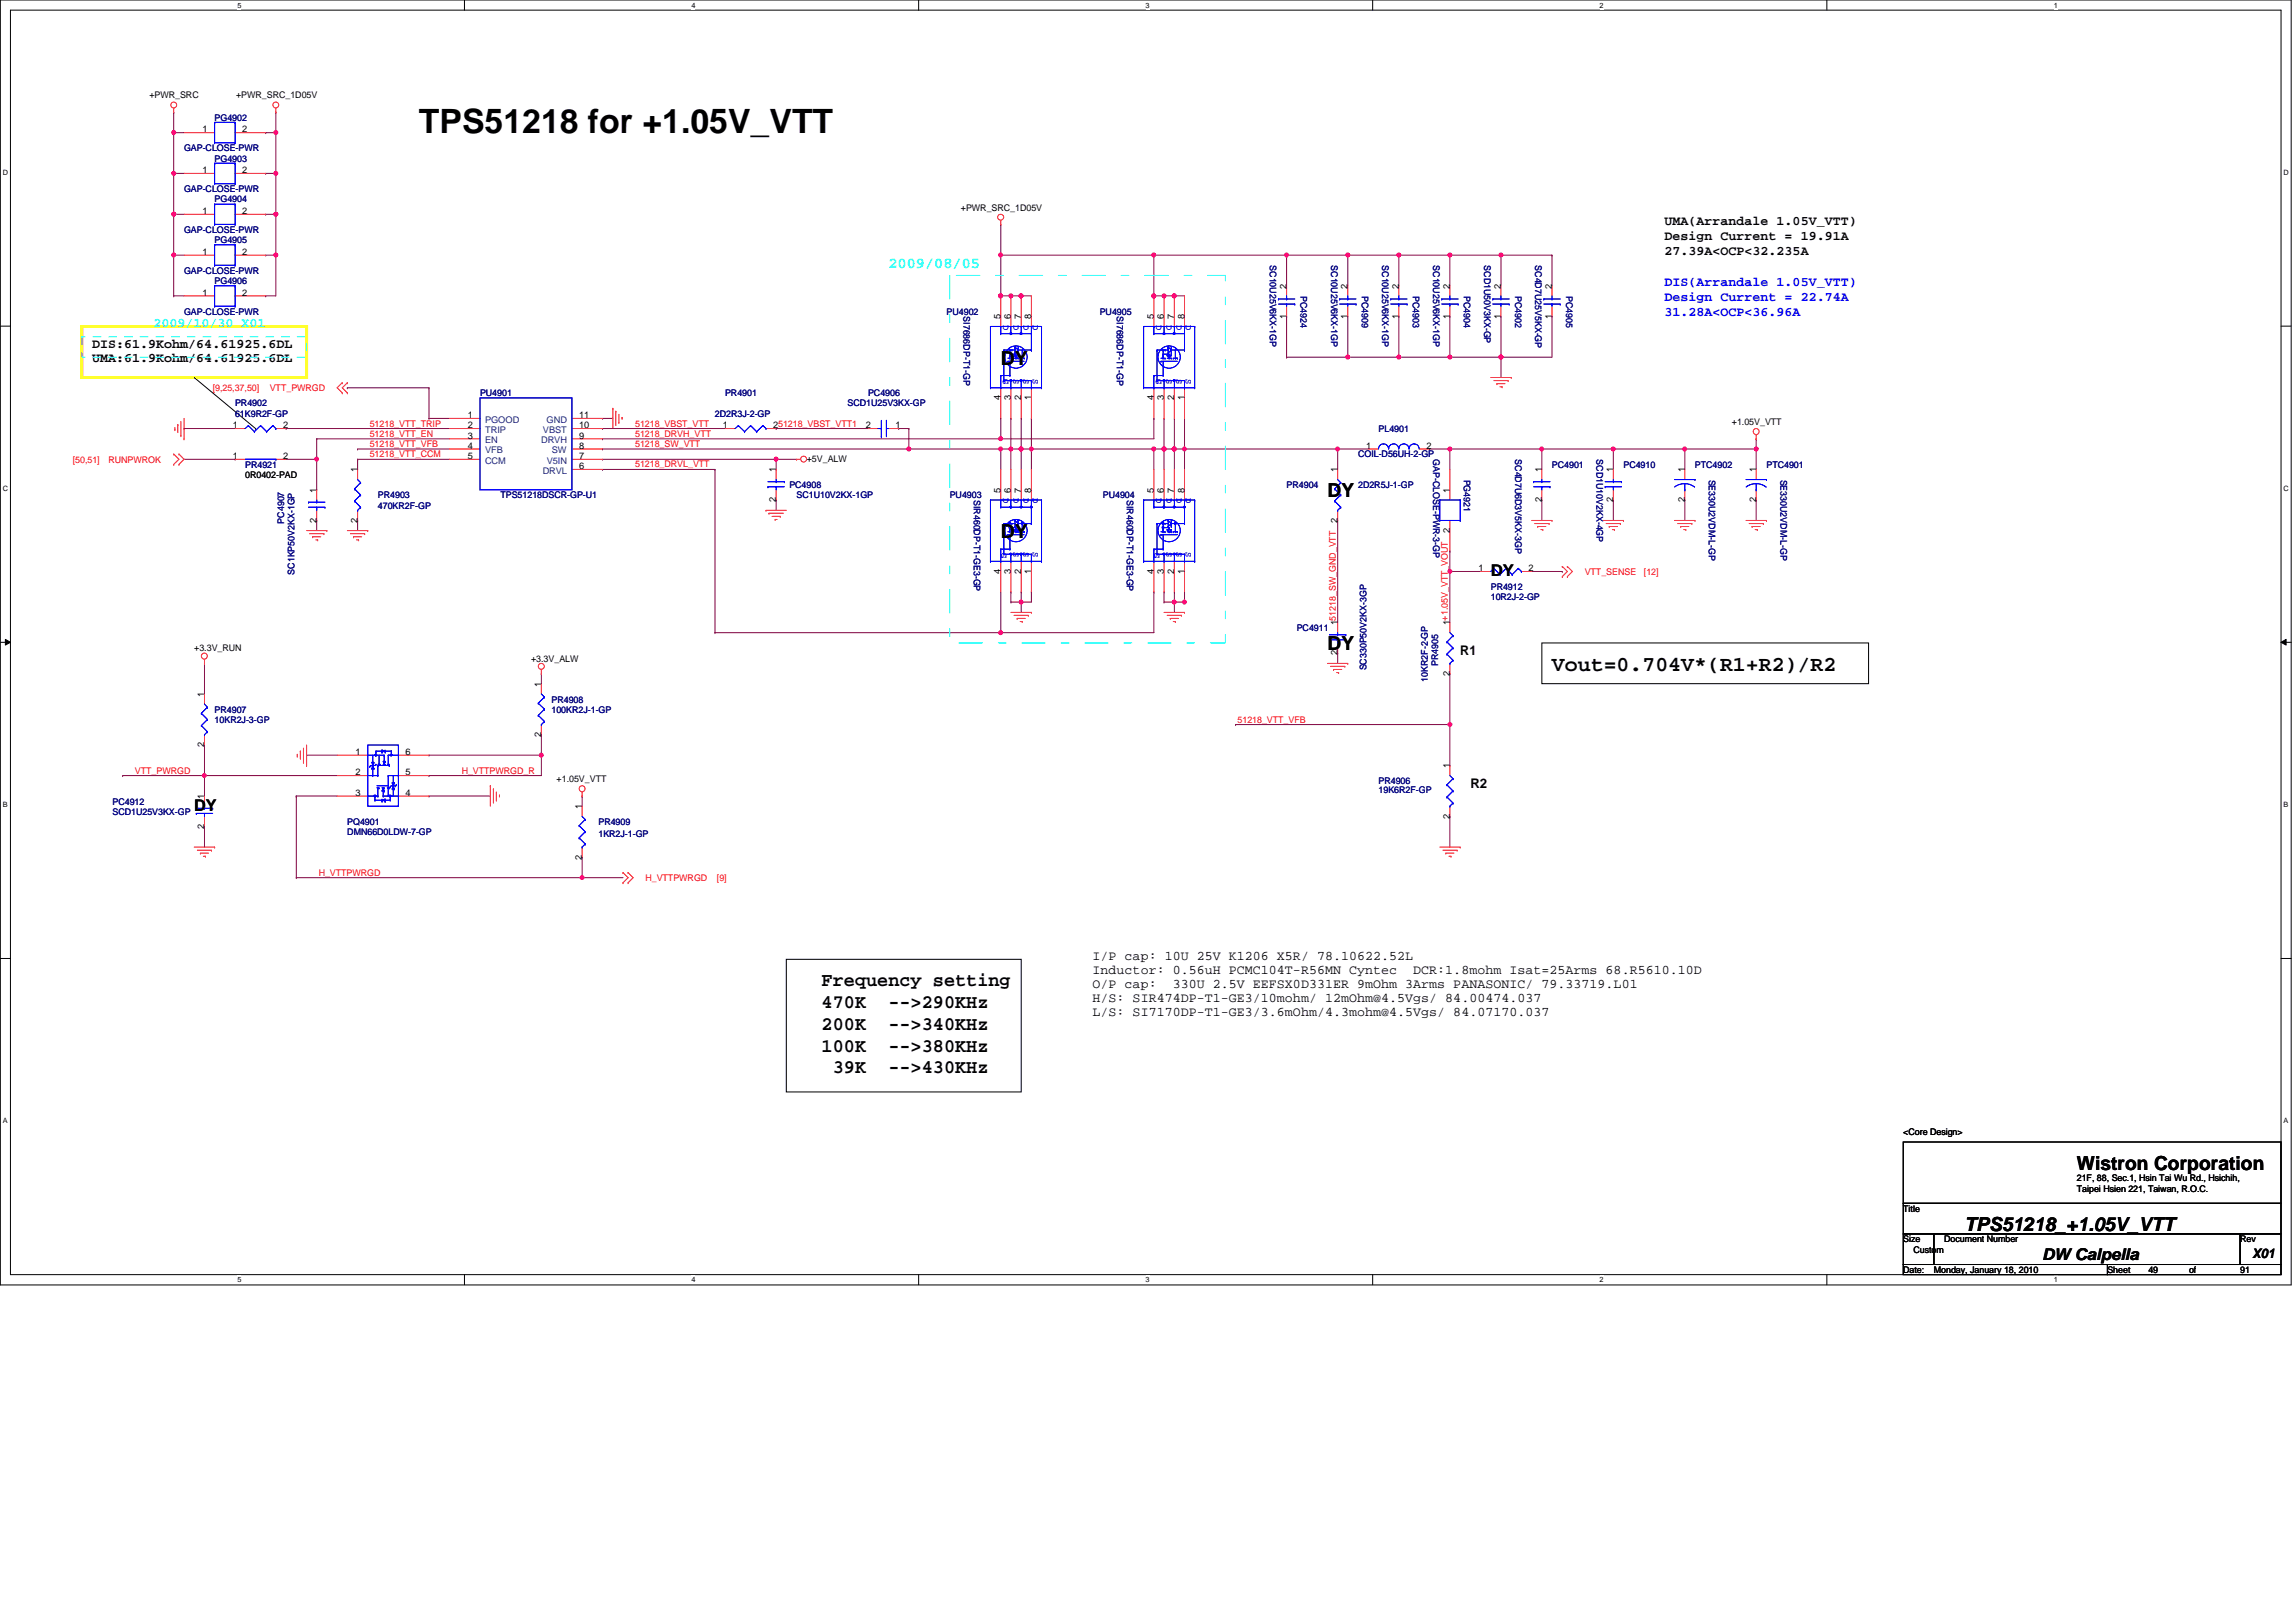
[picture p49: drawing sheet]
<svg xmlns="http://www.w3.org/2000/svg" width="297mm" height="210mm" viewBox="0 0 297 210" stroke-linecap="round" stroke-linejoin="round" font-family="sans-serif">
<defs><g id="words">
<text font-size="4.3" x="54.2" y="17.2">TPS51218 for +1.05V_VTT</text>
<text font-size="2.8" x="200.8" y="86.8">Vout=0.704V*(R1+R2)/R2</text>
<g font-size="2.5">
<text x="129.5" y="47.2">DY</text>
<text x="171.7" y="64.4">DY</text>
<text x="129.5" y="69.7">DY</text>
<text x="171.7" y="84.2">DY</text>
<text x="106.3" y="127.6">Frequency setting</text>
<text x="106.3" y="130.4">470K</text>
<text x="114.9" y="130.4">--&gt;290KHz</text>
<text x="106.3" y="133.2">200K</text>
<text x="106.3" y="136.1">100K</text>
<text x="114.9" y="133.2">--&gt;340KHz</text>
<text x="114.9" y="136.1">--&gt;380KHz</text>
<text x="107.7" y="138.9">39K</text>
<text x="114.9" y="138.9">--&gt;430KHz</text>
<text x="268.7" y="151.4">Wistron Corporation</text>
<text x="254.1" y="159.3">TPS51218_+1.05V_VTT</text>
</g>
<g font-size="2.1">
<text x="192.9" y="74.6">DY</text>
<text x="25.1" y="104.9">DY</text>
<text x="264.2" y="163">DW Calpella</text>
</g>
<text font-size="2" fill="#0ff" x="114.9" y="34.7">2009/08/05</text>
<g font-size="1.7">
<text x="215.3" y="29.1">UMA(Arrandale 1.05V_VTT)</text>
<text x="215.3" y="31">Design Current = 19.91A</text>
<text x="215.3" y="32.9">27.39A&lt;OCP&lt;32.235A</text>
<text x="11.9" y="45">DIS:61.9Kohm/64.61925.6DL</text>
<text x="11.9" y="46.9">UMA:61.9Kohm/64.61925.6DL</text>
<text x="188.9" y="84.8">R1</text>
<text x="190.2" y="102">R2</text>
<text x="141.3" y="124.2">I/P cap: 10U 25V K1206 X5R/ 78.10622.52L</text>
<text x="141.3" y="126">Inductor: 0.56uH PCMC104T-R56MN Cyntec</text>
<text x="141.3" y="127.8">O/P cap:</text>
<text x="141.3" y="129.6">H/S: SIR474DP-T1-GE3/10mohm/ 12mOhm@4.5Vgs/ 84.00474.037</text>
<text x="141.3" y="131.5">L/S: SI7170DP-T1-GE3/3.6mOhm/4.3mohm@4.5Vgs/ 84.07170.037</text>
<text x="151.7" y="127.8">330U 2.5V EEFSX0D331ER 9mOhm 3Arms PANASONIC/ 79.33719.L01</text>
<text x="182.8" y="126">DCR:1.8mohm Isat=25Arms 68.R5610.10D</text>
<text x="291.4" y="162.8">X01</text>
</g>
<g font-size="1.7" fill="#00f">
<text x="215.3" y="37">DIS(Arrandale 1.05V_VTT)</text>
<text x="215.3" y="38.9">Design Current = 22.74A</text>
<text x="215.3" y="40.9">31.28A&lt;OCP&lt;36.96A</text>
</g>
<text font-size="1.7" fill="#0ff" x="19.9" y="42.3">2009/10/30 X01</text>
<g font-size="1.2">
<text x="19.3" y="12.7">+PWR_SRC</text>
<text x="26.2" y="17.1">1</text>
<text x="30.5" y="12.7">+PWR_SRC_1D05V</text>
<text x="31.3" y="17.1">2</text>
<text x="26.2" y="22.4">1</text>
<text x="31.3" y="22.4">2</text>
<text x="26.2" y="27.7">1</text>
<text x="31.3" y="27.7">2</text>
<text x="124.3" y="27.2">+PWR_SRC_1D05V</text>
<text x="26.2" y="33">1</text>
<text x="31.3" y="33">2</text>
<text x="26.2" y="38.3">1</text>
<text x="31.3" y="38.3">2</text>
<text x="129.5" y="41.3" transform="rotate(-90 129.5 41.3)">5</text>
<text x="130.8" y="41.3" transform="rotate(-90 130.8 41.3)">6</text>
<text x="132.1" y="41.3" transform="rotate(-90 132.1 41.3)">7</text>
<text x="133.4" y="41.3" transform="rotate(-90 133.4 41.3)">8</text>
<text x="149.3" y="41.3" transform="rotate(-90 149.3 41.3)">5</text>
<text x="150.6" y="41.3" transform="rotate(-90 150.6 41.3)">6</text>
<text x="151.9" y="41.3" transform="rotate(-90 151.9 41.3)">7</text>
<text x="153.2" y="41.3" transform="rotate(-90 153.2 41.3)">8</text>
<text x="166.4" y="41.2" transform="rotate(-90 166.4 41.2)">1</text>
<text x="166.4" y="37.4" transform="rotate(-90 166.4 37.4)">2</text>
<text x="174.3" y="41.2" transform="rotate(-90 174.3 41.2)">1</text>
<text x="174.3" y="37.4" transform="rotate(-90 174.3 37.4)">2</text>
<text x="181" y="41.2" transform="rotate(-90 181 41.2)">1</text>
<text x="181" y="37.4" transform="rotate(-90 181 37.4)">2</text>
<text x="187.6" y="41.2" transform="rotate(-90 187.6 41.2)">1</text>
<text x="187.6" y="37.4" transform="rotate(-90 187.6 37.4)">2</text>
<text x="194.2" y="41.2" transform="rotate(-90 194.2 41.2)">1</text>
<text x="194.2" y="37.4" transform="rotate(-90 194.2 37.4)">2</text>
<text x="200.8" y="41.2" transform="rotate(-90 200.8 41.2)">1</text>
<text x="200.8" y="37.4" transform="rotate(-90 200.8 37.4)">2</text>
<text x="129.5" y="51.8" transform="rotate(-90 129.5 51.8)">4</text>
<text x="130.8" y="51.8" transform="rotate(-90 130.8 51.8)">3</text>
<text x="132.1" y="51.8" transform="rotate(-90 132.1 51.8)">2</text>
<text x="133.4" y="51.8" transform="rotate(-90 133.4 51.8)">1</text>
<text x="149.3" y="51.8" transform="rotate(-90 149.3 51.8)">4</text>
<text x="150.6" y="51.8" transform="rotate(-90 150.6 51.8)">3</text>
<text x="151.9" y="51.8" transform="rotate(-90 151.9 51.8)">2</text>
<text x="153.2" y="51.8" transform="rotate(-90 153.2 51.8)">1</text>
<text x="30.1" y="55.4">1</text>
<text x="30.1" y="59.4">1</text>
<text x="36.6" y="55.4">2</text>
<text x="36.6" y="59.4">2</text>
<text x="60.5" y="54.1">1</text>
<text x="60.5" y="55.4">2</text>
<text x="60.5" y="56.8">3</text>
<text x="60.5" y="58.1">4</text>
<text x="60.5" y="59.4">5</text>
<text x="74.9" y="59.4">7</text>
<text x="74.9" y="58.1">8</text>
<text x="74.9" y="56.8">9</text>
<text x="74.9" y="55.4">10</text>
<text x="74.9" y="54.1">11</text>
<text x="93.5" y="55.4">1</text>
<text x="100" y="55.4">251218_VBST_VTT1</text>
<text x="104.4" y="59.7">+5V_ALW</text>
<text x="112" y="55.4">2</text>
<text x="115.9" y="55.4">1</text>
<text x="176.8" y="58.1">1</text>
<text x="184.5" y="58.1">2</text>
<text x="224" y="55">+1.05V_VTT</text>
<text x="31.7" y="61.8">0R0402-PAD</text>
<text x="41" y="63.8" transform="rotate(-90 41 63.8)">1</text>
<text x="46.2" y="61.1" transform="rotate(-90 46.2 61.1)">1</text>
<text x="74.9" y="60.7">6</text>
<text x="100.4" y="65" transform="rotate(-90 100.4 65)">2</text>
<text x="100.4" y="61.1" transform="rotate(-90 100.4 61.1)">1</text>
<text x="129.5" y="63.8" transform="rotate(-90 129.5 63.8)">5</text>
<text x="130.8" y="63.8" transform="rotate(-90 130.8 63.8)">6</text>
<text x="132.1" y="63.8" transform="rotate(-90 132.1 63.8)">7</text>
<text x="133.4" y="63.8" transform="rotate(-90 133.4 63.8)">8</text>
<text x="149.3" y="63.8" transform="rotate(-90 149.3 63.8)">5</text>
<text x="150.6" y="63.8" transform="rotate(-90 150.6 63.8)">6</text>
<text x="151.9" y="63.8" transform="rotate(-90 151.9 63.8)">7</text>
<text x="153.2" y="63.8" transform="rotate(-90 153.2 63.8)">8</text>
<text x="173" y="61.1" transform="rotate(-90 173 61.1)">1</text>
<text x="187.6" y="63.8" transform="rotate(-90 187.6 63.8)">1</text>
<text x="199.5" y="65" transform="rotate(-90 199.5 65)">2</text>
<text x="199.5" y="61.1" transform="rotate(-90 199.5 61.1)">1</text>
<text x="208.7" y="65" transform="rotate(-90 208.7 65)">2</text>
<text x="208.7" y="61.1" transform="rotate(-90 208.7 61.1)">1</text>
<text x="217.9" y="65" transform="rotate(-90 217.9 65)">2</text>
<text x="217.9" y="61.1" transform="rotate(-90 217.9 61.1)">1</text>
<text x="227.2" y="65" transform="rotate(-90 227.2 65)">2</text>
<text x="227.2" y="61.1" transform="rotate(-90 227.2 61.1)">1</text>
<text x="41" y="67.6" transform="rotate(-90 41 67.6)">2</text>
<text x="46.2" y="67.6" transform="rotate(-90 46.2 67.6)">2</text>
<text x="173" y="67.6" transform="rotate(-90 173 67.6)">2</text>
<text x="187.6" y="69" transform="rotate(-90 187.6 69)">2</text>
<text x="129.5" y="74.3" transform="rotate(-90 129.5 74.3)">4</text>
<text x="130.8" y="74.3" transform="rotate(-90 130.8 74.3)">3</text>
<text x="132.1" y="74.3" transform="rotate(-90 132.1 74.3)">2</text>
<text x="133.4" y="74.3" transform="rotate(-90 133.4 74.3)">1</text>
<text x="149.3" y="74.3" transform="rotate(-90 149.3 74.3)">4</text>
<text x="150.6" y="74.3" transform="rotate(-90 150.6 74.3)">3</text>
<text x="151.9" y="74.3" transform="rotate(-90 151.9 74.3)">2</text>
<text x="153.2" y="74.3" transform="rotate(-90 153.2 74.3)">1</text>
<text x="191.3" y="73.9">1</text>
<text x="197.8" y="73.9">2</text>
<text x="173" y="80.9" transform="rotate(-90 173 80.9)">151218_SW_GND_VTT</text>
<text x="187.6" y="80.9" transform="rotate(-90 187.6 80.9)">1+1.05V_VTT_VOUT</text>
<text x="25.1" y="84.3">+3.3V_RUN</text>
<text x="68.7" y="85.6">+3.3V_ALW</text>
<text x="70" y="88.9" transform="rotate(-90 70 88.9)">1</text>
<text x="173" y="84.8" transform="rotate(-90 173 84.8)">2</text>
<text x="187.6" y="87.5" transform="rotate(-90 187.6 87.5)">2</text>
<text x="26.4" y="90.2" transform="rotate(-90 26.4 90.2)">1</text>
<text x="70" y="95.4" transform="rotate(-90 70 95.4)">2</text>
<text x="26.4" y="96.7" transform="rotate(-90 26.4 96.7)">2</text>
<text x="46" y="97.7">1</text>
<text x="46" y="100.4">2</text>
<text x="52.5" y="100.4">5</text>
<text x="52.5" y="97.7">6</text>
<text x="72" y="101.2">+1.05V_VTT</text>
<text x="187.6" y="99.4" transform="rotate(-90 187.6 99.4)">1</text>
<text x="26.4" y="107.3" transform="rotate(-90 26.4 107.3)">2</text>
<text x="26.4" y="103.4" transform="rotate(-90 26.4 103.4)">1</text>
<text x="46" y="103">3</text>
<text x="52.5" y="103">4</text>
<text x="75.3" y="104.7" transform="rotate(-90 75.3 104.7)">1</text>
<text x="187.6" y="105.9" transform="rotate(-90 187.6 105.9)">2</text>
<text x="75.3" y="111.2" transform="rotate(-90 75.3 111.2)">2</text>
<text x="246.2" y="146.9">&lt;Core Design&gt;</text>
<text x="268.7" y="152.8">21F, 88, Sec.1, Hsin Tai Wu Rd., Hsichih,</text>
<text x="268.7" y="154.3">Taipei Hsien 221, Taiwan, R.O.C.</text>
<text x="246.2" y="156.8">Title</text>
<text x="246.2" y="160.8">Size</text>
<text x="251.5" y="160.8">Document Number</text>
<text x="289.8" y="160.8">Rev</text>
<text x="246.2" y="164.7">Date:</text>
<text x="247.5" y="162.1">Custom</text>
<text x="250.2" y="164.7">Monday, January 18, 2010</text>
<text x="272.6" y="164.7">Sheet</text>
<text x="277.9" y="164.7">49</text>
<text x="283.2" y="164.7">of</text>
<text x="289.8" y="164.7">91</text>
</g>
<g font-size="1.2" fill="#000080">
<text x="27.8" y="15.6">PG4902</text>
<text x="23.8" y="19.6">GAP-CLOSE-PWR</text>
<text x="27.8" y="20.9">PG4903</text>
<text x="23.8" y="24.9">GAP-CLOSE-PWR</text>
<text x="27.8" y="26.2">PG4904</text>
<text x="23.8" y="35.4">GAP-CLOSE-PWR</text>
<text x="23.8" y="30.1">GAP-CLOSE-PWR</text>
<text x="27.8" y="31.5">PG4905</text>
<text x="164.3" y="34.3" transform="rotate(90 164.3 34.3)">SC10U25V6KX-1GP</text>
<text x="172.2" y="34.3" transform="rotate(90 172.2 34.3)">SC10U25V6KX-1GP</text>
<text x="178.8" y="34.3" transform="rotate(90 178.8 34.3)">SC10U25V6KX-1GP</text>
<text x="185.4" y="34.3" transform="rotate(90 185.4 34.3)">SC10U25V6KX-1GP</text>
<text x="192" y="34.3" transform="rotate(90 192 34.3)">SCD1U50V3KX-GP</text>
<text x="198.6" y="34.3" transform="rotate(90 198.6 34.3)">SC4D7U25V5KX-GP</text>
<text x="23.8" y="40.7">GAP-CLOSE-PWR</text>
<text x="27.8" y="36.7">PG4906</text>
<text x="122.5" y="40.7">PU4902</text>
<text x="124.7" y="40.9" transform="rotate(90 124.7 40.9)">SI7686DP-T1-GP</text>
<text x="142.3" y="40.7">PU4905</text>
<text x="144.5" y="40.9" transform="rotate(90 144.5 40.9)">SI7686DP-T1-GP</text>
<text x="168.3" y="38.3" transform="rotate(90 168.3 38.3)">PC4924</text>
<text x="176.2" y="38.3" transform="rotate(90 176.2 38.3)">PC4909</text>
<text x="182.8" y="38.3" transform="rotate(90 182.8 38.3)">PC4903</text>
<text x="189.4" y="38.3" transform="rotate(90 189.4 38.3)">PC4904</text>
<text x="196" y="38.3" transform="rotate(90 196 38.3)">PC4902</text>
<text x="202.6" y="38.3" transform="rotate(90 202.6 38.3)">PC4905</text>
<text x="30.4" y="52.6">PR4902</text>
<text x="30.4" y="53.9">61K9R2F-GP</text>
<text x="62.1" y="51.3">PU4901</text>
<text x="92.5" y="53.9">2D2R3J-2-GP</text>
<text x="93.8" y="51.3">PR4901</text>
<text x="109.7" y="52.6">SCD1U25V3KX-GP</text>
<text x="112.3" y="51.3">PC4906</text>
<text x="175.7" y="59.2">COIL-D56UH-2-GP</text>
<text x="178.3" y="55.9">PL4901</text>
<text x="185.4" y="59.4" transform="rotate(90 185.4 59.4)">GAP-CLOSE-PWR-3-GP</text>
<text x="196" y="59.4" transform="rotate(90 196 59.4)">SC4D7U6D3V5KX-3GP</text>
<text x="206.6" y="59.4" transform="rotate(90 206.6 59.4)">SCD1U10V2KX-4GP</text>
<text x="31.7" y="60.5">PR4921</text>
<text x="48.9" y="64.5">PR4903</text>
<text x="48.9" y="65.8">470KR2F-GP</text>
<text x="64.7" y="64.5">TPS51218DSCR-GP-U1</text>
<text x="102.1" y="63.2">PC4908</text>
<text x="103.1" y="64.5">SC1U10V2KX-1GP</text>
<text x="122.9" y="64.5">PU4903</text>
<text x="126" y="64.7" transform="rotate(90 126 64.7)">SIR460DP-T1-GE3-GP</text>
<text x="142.7" y="64.5">PU4904</text>
<text x="145.8" y="64.7" transform="rotate(90 145.8 64.7)">SIR460DP-T1-GE3-GP</text>
<text x="166.5" y="63.2">PR4904</text>
<text x="175.7" y="63.2">2D2R5J-1-GP</text>
<text x="189.4" y="62.1" transform="rotate(90 189.4 62.1)">PG4921</text>
<text x="200.8" y="60.5">PC4901</text>
<text x="210" y="60.5">PC4910</text>
<text x="219.3" y="60.5">PTC4902</text>
<text x="221.1" y="62.1" transform="rotate(90 221.1 62.1)">SE330U2VDM-L-GP</text>
<text x="228.5" y="60.5">PTC4901</text>
<text x="230.3" y="62.1" transform="rotate(90 230.3 62.1)">SE330U2VDM-L-GP</text>
<text x="36.8" y="67.8" transform="rotate(-90 36.8 67.8)">PC4907</text>
<text x="38.1" y="74.4" transform="rotate(-90 38.1 74.4)">SC1KP50V2KX-1GP</text>
<text x="192.9" y="76.4">PR4912</text>
<text x="192.9" y="77.7">10R2J-2-GP</text>
<text x="167.8" y="81.7">PC4911</text>
<text x="176.8" y="86.8" transform="rotate(-90 176.8 86.8)">SC330P50V2KX-3GP</text>
<text x="184.7" y="88.2" transform="rotate(-90 184.7 88.2)">10KR2F-2-GP</text>
<text x="186.1" y="86.2" transform="rotate(-90 186.1 86.2)">PR4905</text>
<text x="27.8" y="92.2">PR4907</text>
<text x="27.8" y="93.6">10KR2J-3-GP</text>
<text x="71.3" y="90.9">PR4908</text>
<text x="71.3" y="92.2">100KR2J-1-GP</text>
<text x="178.3" y="101.5">PR4906</text>
<text x="14.6" y="104.1">PC4912</text>
<text x="14.6" y="105.4">SCD1U25V3KX-GP</text>
<text x="44.9" y="106.8">PQ4901</text>
<text x="77.4" y="106.8">PR4909</text>
<text x="178.3" y="102.7">19K6R2F-GP</text>
<text x="44.9" y="108.1">DMN66D0LDW-7-GP</text>
<text x="77.4" y="108.3">1KR2J-1-GP</text>
</g>
<g font-size="1.2" fill="#00f">
<text x="129.8" y="42" transform="rotate(90 129.8 42)">D</text>
<text x="131.1" y="42" transform="rotate(90 131.1 42)">D</text>
<text x="132.4" y="42" transform="rotate(90 132.4 42)">D</text>
<text x="133.6" y="42" transform="rotate(90 133.6 42)">D</text>
<text x="149.6" y="42" transform="rotate(90 149.6 42)">D</text>
<text x="150.9" y="42" transform="rotate(90 150.9 42)">D</text>
<text x="152.2" y="42" transform="rotate(90 152.2 42)">D</text>
<text x="153.4" y="42" transform="rotate(90 153.4 42)">D</text>
<text x="129.8" y="49" transform="rotate(90 129.8 49)">G</text>
<text x="131.1" y="49" transform="rotate(90 131.1 49)">S</text>
<text x="132.4" y="49" transform="rotate(90 132.4 49)">S</text>
<text x="133.6" y="49" transform="rotate(90 133.6 49)">S</text>
<text x="149.6" y="49" transform="rotate(90 149.6 49)">G</text>
<text x="150.9" y="49" transform="rotate(90 150.9 49)">S</text>
<text x="152.2" y="49" transform="rotate(90 152.2 49)">S</text>
<text x="153.4" y="49" transform="rotate(90 153.4 49)">S</text>
<text x="129.8" y="64.5" transform="rotate(90 129.8 64.5)">D</text>
<text x="131.1" y="64.5" transform="rotate(90 131.1 64.5)">D</text>
<text x="132.4" y="64.5" transform="rotate(90 132.4 64.5)">D</text>
<text x="133.6" y="64.5" transform="rotate(90 133.6 64.5)">D</text>
<text x="149.6" y="64.5" transform="rotate(90 149.6 64.5)">D</text>
<text x="150.9" y="64.5" transform="rotate(90 150.9 64.5)">D</text>
<text x="152.2" y="64.5" transform="rotate(90 152.2 64.5)">D</text>
<text x="153.4" y="64.5" transform="rotate(90 153.4 64.5)">D</text>
<text x="129.5" y="71.6" transform="rotate(90 129.5 71.6)">G</text>
<text x="131.1" y="71.4" transform="rotate(90 131.1 71.4)">S</text>
<text x="132.4" y="71.4" transform="rotate(90 132.4 71.4)">S</text>
<text x="133.6" y="71.4" transform="rotate(90 133.6 71.4)">S</text>
<text x="149.3" y="71.6" transform="rotate(90 149.3 71.6)">G</text>
<text x="150.9" y="71.4" transform="rotate(90 150.9 71.4)">S</text>
<text x="152.2" y="71.4" transform="rotate(90 152.2 71.4)">S</text>
<text x="153.4" y="71.4" transform="rotate(90 153.4 71.4)">S</text>
</g>
<g font-size="1.2" fill="#f00">
<text x="27.5" y="50.6">[9,25,37,50]</text>
<text x="34.9" y="50.6">VTT_PWRGD</text>
<text x="9.4" y="59.9">[50,51]</text>
<text x="14" y="59.9">RUNPWROK</text>
<text x="47.8" y="59.2">51218_VTT_CCM</text>
<text x="47.8" y="57.8">51218_VTT_VFB</text>
<text x="47.8" y="56.5">51218_VTT_EN</text>
<text x="47.8" y="55.2">51218_VTT_TRIP</text>
<text x="82.2" y="55.2">51218_VBST_VTT</text>
<text x="82.2" y="57.8">51218_SW_VTT</text>
<text x="82.2" y="56.5">51218_DRVH_VTT</text>
<text x="82.2" y="60.5">51218_DRVL_VTT</text>
<text x="205" y="74.4">VTT_SENSE</text>
<text x="212.7" y="74.4">[12]</text>
<text x="160.1" y="93.5">51218_VTT_VFB</text>
<text x="17.5" y="100.1">VTT_PWRGD</text>
<text x="59.7" y="100.1">H_VTTPWRGD_R</text>
<text x="41.2" y="113.3">H_VTTPWRGD</text>
<text x="83.5" y="114">H_VTTPWRGD</text>
<text x="92.7" y="114">[9]</text>
</g>
<g font-size="1.2" fill="#004080">
<text x="62.8" y="54.7">PGOOD</text>
<text x="62.8" y="56">TRIP</text>
<text x="62.8" y="57.3">EN</text>
<text x="62.8" y="58.7">VFB</text>
<text x="62.8" y="60">CCM</text>
<text x="70" y="57.3">DRVH</text>
<text x="70.2" y="56">VBST</text>
<text x="70.7" y="54.7">GND</text>
<text x="70.7" y="60">V5IN</text>
<text x="71.4" y="58.7">SW</text>
<text x="70.2" y="61.3">DRVL</text>
</g>
<g font-size=".9">
<text x="30.7" y="1">5</text>
<text x="89.4" y="1">4</text>
<text x="148.2" y="1">3</text>
<text x="206.9" y="1">2</text>
<text x="265.7" y="1">1</text>
<text x=".4" y="22.6">D</text>
<text x="295.4" y="22.6">D</text>
<text x=".4" y="63.5">C</text>
<text x="295.4" y="63.5">C</text>
<text x=".4" y="104.4">B</text>
<text x="295.4" y="104.4">B</text>
<text x=".4" y="145.3">A</text>
<text x="295.4" y="145.3">A</text>
<text x="30.7" y="165.9">5</text>
<text x="89.4" y="165.9">4</text>
<text x="148.2" y="165.9">3</text>
<text x="206.9" y="165.9">2</text>
<text x="265.7" y="165.9">1</text>
</g>
</g></defs>
<path d="M0 0h296.4v166.3h-296.4zM1.4 1.3h293.7v163.7h-293.7z" fill="none" stroke="#000" stroke-width=".13"/>
<g fill="#fff">
<path d="M30.7 .1h.5v1.1h-.5z"/>
<path d="M30.7 165.1h.5v1h-.5z"/>
</g>
<path d="M60.1 0v1.3M60.1 165v1.3" fill="none" stroke="#000" stroke-width=".13"/>
<g fill="#fff">
<path d="M89.4 .1h.6v1.1h-.6z"/>
<path d="M89.4 165.1h.6v1h-.6z"/>
</g>
<path d="M118.8 0v1.3M118.8 165v1.3" fill="none" stroke="#000" stroke-width=".13"/>
<g fill="#fff">
<path d="M148.2 .1h.5v1.1h-.5z"/>
<path d="M148.2 165.1h.5v1h-.5z"/>
</g>
<path d="M177.6 0v1.3M177.6 165v1.3" fill="none" stroke="#000" stroke-width=".13"/>
<g fill="#fff">
<path d="M206.9 .1h.6v1.1h-.6z"/>
<path d="M206.9 165.1h.6v1h-.6z"/>
</g>
<path d="M236.3 0v1.3M236.3 165v1.3" fill="none" stroke="#000" stroke-width=".13"/>
<g fill="#fff">
<path d="M265.7 .1h.5v1.1h-.5z"/>
<path d="M265.7 165.1h.5v1h-.5z"/>
<path d="M.4 21.8h.7v1h-.7z"/>
<path d="M295.4 21.8h.7v1h-.7z"/>
<path d="M.4 62.7h.7v1h-.7z"/>
<path d="M295.4 62.7h.7v1h-.7z"/>
</g>
<path d="M0 42.2h1.4M295.1 42.2h1.3" fill="none" stroke="#000" stroke-width=".13"/>
<g fill="#fff">
<path d="M.4 103.6h.6v1h-.6z"/>
<path d="M295.4 103.6h.7v1h-.7z"/>
</g>
<path d="M0 83.1h1.4M.7 82.7l.7 .4-.7 .4zM295.1 83.1l.7-.4v.8zM295.1 83.1h1.3" fill="none" stroke="#000" stroke-width=".13"/>
<path d="M.7 82.7l.7 .4-.7 .4zM295.1 83.1l.7-.4v.8z" fill="#000"/>
<g fill="#fff">
<path d="M.4 144.5h.6v1h-.6z"/>
<path d="M295.4 144.5h.7v1h-.7z"/>
</g>
<path d="M0 124h1.4M295.1 124h1.3" fill="none" stroke="#000" stroke-width=".13"/>
<path d="M187.6 74h.1M187.6 74v6.6" fill="none" stroke="#800040" stroke-width=".13"/>
<path d="M187.4 73.8l.2-.1 .2 .1v.1v.2l-.2 .1-.2-.1-.1-.2z" fill-rule="evenodd" fill="#f0f"/>
<path d="M187.4 73.8l.2-.1 .2 .1v.1v.2l-.2 .1-.2-.1-.1-.2z" fill="none" stroke="#f0f" stroke-width=".13"/>
<path d="M181 46.2h.1M181 46.2h6.6" fill="none" stroke="#800040" stroke-width=".13"/>
<circle cx="187.6" cy="46.2" r=".25" fill="#f0f"/>
<circle cx="187.6" cy="46.2" r=".25" fill="none" stroke="#f0f" stroke-width=".13"/>
<path d="M116.3 55.5h.1M116.3 55.5h1.3M187.6 46.2h.1M187.6 46.2h6.6M218 58.1h.1M218 58.1h9.2M92.5 60.7h.1M92.5 60.7v21.2M218 64.7h.1M218 64.7v2.7" fill="none" stroke="#800040" stroke-width=".13"/>
<circle cx="227.2" cy="58.1" r=".25" fill="#f0f"/>
<circle cx="227.2" cy="58.1" r=".25" fill="none" stroke="#f0f" stroke-width=".13"/>
<g fill="none" stroke="#800040" stroke-width=".13">
<path d="M46.3 59.4h.1M46.3 59.4h11.8M46.3 59.4v1.3M55.5 50.2h.1M55.5 50.2v3.9M100.4 55.5h.1M100.4 55.5h11.9M173.1 58.1h.1M173.1 58.1v2.6M208.7 64.7h.1M208.7 64.7v2.7M227.2 64.7h.1"/>
<path d="M227.2 64.7v2.7"/>
</g>
<path d="M172.9 57.9l.1-.1 .2 .1 .1 .2-.1 .2-.2 .1-.1-.1-.1-.2z" fill-rule="evenodd" fill="#f0f"/>
<path d="M172.9 57.9l.1-.1 .2 .1 .1 .2-.1 .2-.2 .1-.1-.1-.1-.2z" fill="none" stroke="#f0f" stroke-width=".13"/>
<path d="M117.6 55.5h.1M117.6 55.5v2.6M153.2 58.1h.1M153.2 58.1h19.9M46.3 67.4h.1M46.3 67.4v1.3" fill="none" stroke="#800040" stroke-width=".13"/>
<path d="M153.1 57.9l.1-.1 .2 .1 .1 .2-.1 .2-.2 .1-.1-.1-.1-.2z" fill-rule="evenodd" fill="#f0f"/>
<path d="M153.1 57.9l.1-.1 .2 .1 .1 .2-.1 .2-.2 .1-.1-.1-.1-.2z" fill="none" stroke="#f0f" stroke-width=".13"/>
<path d="M208.7 58.1h.1M208.7 58.1h9.3M199.5 64.7h.1M199.5 64.7v2.7" fill="none" stroke="#800040" stroke-width=".13"/>
<circle cx="217.9" cy="58.1" r=".25" fill="#f0f"/>
<circle cx="217.9" cy="58.1" r=".25" fill="none" stroke="#f0f" stroke-width=".13"/>
<circle cx="208.7" cy="58.1" r=".25" fill="#f0f"/>
<circle cx="208.7" cy="58.1" r=".25" fill="none" stroke="#f0f" stroke-width=".13"/>
<path d="M187.6 33h.1M187.6 33v4M181 40.9h.1M181 40.9v5.3M194.2 46.2h.1M194.2 46.2h6.6M78 60.7h.1M78 60.7h14.5" fill="none" stroke="#800040" stroke-width=".13"/>
<circle cx="194.2" cy="46.2" r=".25" fill="#f0f"/>
<circle cx="194.2" cy="46.2" r=".25" fill="none" stroke="#f0f" stroke-width=".13"/>
<path d="M129.5 29h.1M129.5 29v4M187.6 33h.1M187.6 33h13.2M194.2 33h.1M200.8 33h.1M200.8 33v4M187.6 40.9h.1M187.6 40.9v5.3" fill="none" stroke="#800040" stroke-width=".13"/>
<circle cx="194.2" cy="33" r=".25" fill="#f0f"/>
<circle cx="194.2" cy="33" r=".25" fill="none" stroke="#f0f" stroke-width=".13"/>
<circle cx="187.6" cy="33" r=".25" fill="#f0f"/>
<circle cx="187.6" cy="33" r=".25" fill="none" stroke="#f0f" stroke-width=".13"/>
<path d="M181 33h.1M181 33h6.6M194.2 33h.1M194.2 33v4M194.2 40.9h.1M194.2 40.9v5.3M200.8 40.9h.1M200.8 40.9v5.3" fill="none" stroke="#800040" stroke-width=".13"/>
<circle cx="181" cy="33" r=".25" fill="#f0f"/>
<circle cx="181" cy="33" r=".25" fill="none" stroke="#f0f" stroke-width=".13"/>
<path d="M194.2 46.2h.1M194.2 46.2v2.7" fill="none" stroke="#800040" stroke-width=".13"/>
<circle cx="194.2" cy="46.2" r=".25" fill="#f0f"/>
<circle cx="194.2" cy="46.2" r=".25" fill="none" stroke="#f0f" stroke-width=".13"/>
<path d="M174.4 33h.1M174.4 33h6.6" fill="none" stroke="#800040" stroke-width=".13"/>
<circle cx="174.4" cy="33" r=".25" fill="#f0f"/>
<circle cx="174.4" cy="33" r=".25" fill="none" stroke="#f0f" stroke-width=".13"/>
<path d="M181 33h.1M181 33v4M100.4 59.4h.1M100.4 59.4h2.7M199.5 58.1h.1M199.5 58.1v2.6M100.4 64.7h.1M100.4 64.7v1.3M187.6 87.2h.1M187.6 87.2v6.6" fill="none" stroke="#800040" stroke-width=".13"/>
<path d="M100.2 59.2h.2h.2v.2v.2l-.2 .1-.2-.1v-.2z" fill-rule="evenodd" fill="#f0f"/>
<path d="M100.2 59.2h.2h.2v.2v.2l-.2 .1-.2-.1v-.2z" fill="none" stroke="#f0f" stroke-width=".13"/>
<path d="M199.5 58.1h.1M199.5 58.1h9.2" fill="none" stroke="#800040" stroke-width=".13"/>
<path d="M199.3 57.9l.2-.1 .1 .1 .1 .2-.1 .2-.1 .1-.2-.1-.1-.2z" fill-rule="evenodd" fill="#f0f"/>
<path d="M199.3 57.9l.2-.1 .1 .1 .1 .2-.1 .2-.1 .1-.2-.1-.1-.2z" fill="none" stroke="#f0f" stroke-width=".13"/>
<g fill="none" stroke="#800040" stroke-width=".13">
<path d="M35.7 22.4h.1M35.7 22.4v5.3M78 54.1h.1M78 55.5h.1M78 54.1h1.3M78 55.5h15.8M129.5 56.8h.1M129.5 56.8h19.8M173.1 58.1h.1M173.1 58.1h3.9M185 58.1h.1M185 58.1h2.6"/>
<path d="M208.7 58.1h.1M208.7 58.1v2.6M187.6 99.1h.1M187.6 93.8v5.3M187.6 105.7h.1M187.6 105.7v3.9"/>
</g>
<path d="M35.5 27.5h.2h.2v.2v.2l-.2 .1-.2-.1-.1-.2z" fill-rule="evenodd" fill="#f0f"/>
<path d="M35.5 27.5h.2h.2v.2v.2l-.2 .1-.2-.1-.1-.2z" fill="none" stroke="#f0f" stroke-width=".13"/>
<circle cx="35.7" cy="22.4" r=".25" fill="#f0f"/>
<circle cx="35.7" cy="22.4" r=".25" fill="none" stroke="#f0f" stroke-width=".13"/>
<path d="M22.5 22.4h.1M22.5 22.4v5.3M34.4 22.4h.1M34.4 22.4h1.3M218 58.1h.1M218 58.1v2.6" fill="none" stroke="#800040" stroke-width=".13"/>
<path d="M22.3 27.5h.2h.2v.2v.2l-.2 .1-.2-.1-.1-.2z" fill-rule="evenodd" fill="#f0f"/>
<path d="M22.3 27.5h.2h.2v.2v.2l-.2 .1-.2-.1-.1-.2z" fill="none" stroke="#f0f" stroke-width=".13"/>
<circle cx="22.5" cy="22.4" r=".25" fill="#f0f"/>
<circle cx="22.5" cy="22.4" r=".25" fill="none" stroke="#f0f" stroke-width=".13"/>
<g fill="none" stroke="#800040" stroke-width=".13">
<path d="M22.5 17.2h.1M22.5 17.2h1.3M34.4 17.2h.1M34.4 17.2h1.3M22.5 27.7h.1M22.5 27.7h1.3M34.4 33h.1M34.4 33h1.3M35.7 33h.1M35.7 33v5.3M46.3 58.1h.1M46.3 58.1h11.8"/>
<path d="M227.2 58.1h.1M227.2 58.1v2.6"/>
</g>
<circle cx="35.7" cy="33" r=".25" fill="#f0f"/>
<circle cx="35.7" cy="33" r=".25" fill="none" stroke="#f0f" stroke-width=".13"/>
<g fill="none" stroke="#800040" stroke-width=".13">
<path d="M22.5 17.2h.1M22.5 17.2v5.2M35.7 17.2h.1M35.7 17.2v5.2M22.5 22.4h.1M22.5 33h.1M22.5 33v5.3M22.5 22.4h1.3M23.8 55.5h.1M23.8 55.5h6.6M41 56.8h.1M41 56.8h17.1"/>
<path d="M173.1 67.4h.1M173.1 67.4v13.2"/>
</g>
<circle cx="22.5" cy="33" r=".25" fill="#f0f"/>
<circle cx="22.5" cy="33" r=".25" fill="none" stroke="#f0f" stroke-width=".13"/>
<path d="M35.7 14.5h.1M35.7 14.5v2.7M22.5 33h.1M22.5 33h1.3M34.4 27.7h.1M34.4 27.7h1.3" fill="none" stroke="#800040" stroke-width=".13"/>
<circle cx="35.7" cy="17.1" r=".25" fill="#f0f"/>
<circle cx="35.7" cy="17.1" r=".25" fill="none" stroke="#f0f" stroke-width=".13"/>
<path d="M22.5 14.5h.1M22.5 14.5v2.7" fill="none" stroke="#800040" stroke-width=".13"/>
<circle cx="22.5" cy="17.1" r=".25" fill="#f0f"/>
<circle cx="22.5" cy="17.1" r=".25" fill="none" stroke="#f0f" stroke-width=".13"/>
<path d="M37 55.5h.1M37 55.5h21.1M41 59.4h.1M41 59.4v4M41 67.4h.1M41 67.4v1.3M173.1 84.5h.1M173.1 84.5v1.4M15.9 100.4h.1M15.9 100.4h10.6" fill="none" stroke="#800040" stroke-width=".13"/>
<path d="M26.3 100.2l.1-.1 .2 .1 .1 .2-.1 .1-.2 .1-.1-.1-.1-.1z" fill-rule="evenodd" fill="#f0f"/>
<path d="M26.3 100.2l.1-.1 .2 .1 .1 .2-.1 .1-.2 .1-.1-.1-.1-.1z" fill="none" stroke="#f0f" stroke-width=".13"/>
<g fill="none" stroke="#800040" stroke-width=".13">
<path d="M55.5 54.1h.1M55.5 54.1h2.6M26.5 85.9h.1M26.5 96.4h.1M26.5 85.9v3.9M26.5 96.4v6.6M39.7 97.7h.1M39.7 97.7h3.9M70 87.2h.1M70 97.7h.1M70 97.7v2.7h-14.5M70 87.2v1.3"/>
<path d="M26.5 100.4h.1M26.5 107h.1M26.5 107v2.6M26.5 100.4h17.1M38.3 113.6h.1M38.3 103h.1M38.3 113.6h42.3M38.3 103h5.3M38.3 103v10.6M55.5 100.4h.1M75.3 110.9h.1M75.3 103h.1"/>
<path d="M75.3 113.6h.1M75.3 103v1.3M75.3 110.9v2.7"/>
</g>
<path d="M75.1 113.4l.2-.1 .2 .1 .1 .2-.1 .1-.2 .1-.2-.1v-.1z" fill-rule="evenodd" fill="#f0f"/>
<path d="M75.1 113.4l.2-.1 .2 .1 .1 .2-.1 .1-.2 .1-.2-.1v-.1z" fill="none" stroke="#f0f" stroke-width=".13"/>
<path d="M55.5 97.7h.1M55.5 97.7h14.5" fill="none" stroke="#800040" stroke-width=".13"/>
<circle cx="70" cy="97.7" r=".25" fill="#f0f"/>
<circle cx="70" cy="97.7" r=".25" fill="none" stroke="#f0f" stroke-width=".13"/>
<path d="M187.6 58.1h.1M187.6 58.1v2.6M187.6 58.1h11.9M70 95.1h.1M70 95.1v2.6M55.5 103h.1M55.5 103h7.9" fill="none" stroke="#800040" stroke-width=".13"/>
<circle cx="187.6" cy="58.1" r=".25" fill="#f0f"/>
<circle cx="187.6" cy="58.1" r=".25" fill="none" stroke="#f0f" stroke-width=".13"/>
<path d="M187.6 74h.1M187.6 71.3h.1M187.6 74h4M187.6 71.3v2.7M198.2 74h3.9M202.1 74h.1M159.8 93.8h.1M159.8 93.8h27.8" fill="none" stroke="#800040" stroke-width=".13"/>
<path d="M187.4 93.6l.2-.1 .2 .1v.1v.2l-.2 .1-.2-.1-.1-.2z" fill-rule="evenodd" fill="#f0f"/>
<path d="M187.4 93.6l.2-.1 .2 .1v.1v.2l-.2 .1-.2-.1-.1-.2z" fill="none" stroke="#f0f" stroke-width=".13"/>
<path d="M149.3 33h.1M149.3 33h17.2" fill="none" stroke="#800040" stroke-width=".13"/>
<circle cx="149.3" cy="33" r=".25" fill="#f0f"/>
<circle cx="149.3" cy="33" r=".25" fill="none" stroke="#f0f" stroke-width=".13"/>
<path d="M174.4 46.2h.1M174.4 46.2h6.6" fill="none" stroke="#800040" stroke-width=".13"/>
<circle cx="181" cy="46.2" r=".25" fill="#f0f"/>
<circle cx="181" cy="46.2" r=".25" fill="none" stroke="#f0f" stroke-width=".13"/>
<path d="M166.5 33h.1M166.5 33h7.9M174.4 33h.1M174.4 33v4M174.4 40.9h.1M174.4 40.9v5.3" fill="none" stroke="#800040" stroke-width=".13"/>
<path d="M166.3 32.8l.1-.1 .2 .1 .1 .2-.1 .2-.2 .1-.1-.1-.1-.2z" fill-rule="evenodd" fill="#f0f"/>
<path d="M166.3 32.8l.1-.1 .2 .1 .1 .2-.1 .2-.2 .1-.1-.1-.1-.2z" fill="none" stroke="#f0f" stroke-width=".13"/>
<path d="M166.5 46.2h.1M166.5 46.2h7.9" fill="none" stroke="#800040" stroke-width=".13"/>
<circle cx="174.4" cy="46.2" r=".25" fill="#f0f"/>
<circle cx="174.4" cy="46.2" r=".25" fill="none" stroke="#f0f" stroke-width=".13"/>
<path d="M166.5 33h.1M166.5 33v4M37 59.4h4M41 59.4h.1M166.5 40.9h.1M166.5 40.9v5.3" fill="none" stroke="#800040" stroke-width=".13"/>
<path d="M40.8 59.2h.2h.1l.1 .2-.1 .2-.1 .1-.2-.1-.1-.2z" fill-rule="evenodd" fill="#f0f"/>
<path d="M40.8 59.2h.2h.1l.1 .2-.1 .2-.1 .1-.2-.1-.1-.2z" fill="none" stroke="#f0f" stroke-width=".13"/>
<path d="M23.8 59.4h6.6M30.4 59.4h.1M41 56.8h.1M41 56.8v2.6M78 58.1h.1M78 58.1h39.6" fill="none" stroke="#800040" stroke-width=".13"/>
<circle cx="117.6" cy="58.1" r=".25" fill="#f0f"/>
<circle cx="117.6" cy="58.1" r=".25" fill="none" stroke="#f0f" stroke-width=".13"/>
<path d="M22.5 38.3h.1M22.5 38.3h1.3M34.4 38.3h.1M34.4 38.3h1.3M35.7 27.7h.1M35.7 27.7v5.3M44.9 50.2h.1M44.9 50.2h10.6M78 59.4h.1M78 59.4h22.4v1.3M100.4 60.7h.1" fill="none" stroke="#800040" stroke-width=".13"/>
<path d="M35.5 27.5h.2h.2v.2v.2l-.2 .1-.2-.1-.1-.2z" fill-rule="evenodd" fill="#f0f"/>
<path d="M35.5 27.5h.2h.2v.2v.2l-.2 .1-.2-.1-.1-.2z" fill="none" stroke="#f0f" stroke-width=".13"/>
<path d="M22.5 27.7h.1M22.5 27.7v5.3" fill="none" stroke="#800040" stroke-width=".13"/>
<path d="M22.3 27.5h.2h.2v.2v.2l-.2 .1-.2-.1-.1-.2z" fill-rule="evenodd" fill="#f0f"/>
<path d="M22.3 27.5h.2h.2v.2v.2l-.2 .1-.2-.1-.1-.2z" fill="none" stroke="#f0f" stroke-width=".13"/>
<path d="M129.5 58.1h.1M129.5 58.1v2.6" fill="none" stroke="#800040" stroke-width=".13"/>
<circle cx="129.5" cy="58.1" r=".25" fill="#f0f"/>
<circle cx="129.5" cy="58.1" r=".25" fill="none" stroke="#f0f" stroke-width=".13"/>
<path d="M130.8 58.1h.1M130.8 58.1v2.6M132.1 58.1h.1M132.1 58.1v2.6M133.4 58.1h.1M133.4 58.1v2.6M132.1 76.6h.1M132.1 76.6v1.3M133.4 76.6h.1M133.4 76.6v1.3" fill="none" stroke="#800040" stroke-width=".13"/>
<circle cx="132.1" cy="77.9" r=".25" fill="#f0f"/>
<circle cx="132.1" cy="77.9" r=".25" fill="none" stroke="#f0f" stroke-width=".13"/>
<path d="M129.5 54.1h.1M129.5 54.1v2.7M130.8 77.9h.1M130.8 76.6h.1M130.8 77.9h2.6M130.8 76.6v1.3M132.1 77.9h.1M132.1 77.9v1.3" fill="none" stroke="#800040" stroke-width=".13"/>
<circle cx="129.5" cy="56.8" r=".25" fill="#f0f"/>
<circle cx="129.5" cy="56.8" r=".25" fill="none" stroke="#f0f" stroke-width=".13"/>
<path d="M130.8 38.3h.1M130.8 38.3h1.3" fill="none" stroke="#800040" stroke-width=".13"/>
<circle cx="132.1" cy="38.3" r=".25" fill="#f0f"/>
<circle cx="132.1" cy="38.3" r=".25" fill="none" stroke="#f0f" stroke-width=".13"/>
<circle cx="130.8" cy="38.3" r=".25" fill="#f0f"/>
<circle cx="130.8" cy="38.3" r=".25" fill="none" stroke="#f0f" stroke-width=".13"/>
<path d="M129.5 38.3h.1M129.5 38.3h1.3" fill="none" stroke="#800040" stroke-width=".13"/>
<circle cx="129.5" cy="38.3" r=".25" fill="#f0f"/>
<circle cx="129.5" cy="38.3" r=".25" fill="none" stroke="#f0f" stroke-width=".13"/>
<path d="M129.5 33h.1M129.5 33v5.3" fill="none" stroke="#800040" stroke-width=".13"/>
<circle cx="129.5" cy="38.3" r=".25" fill="#f0f"/>
<circle cx="129.5" cy="38.3" r=".25" fill="none" stroke="#f0f" stroke-width=".13"/>
<path d="M132.1 38.3h.1M132.1 38.3h1.3" fill="none" stroke="#800040" stroke-width=".13"/>
<circle cx="132.1" cy="38.3" r=".25" fill="#f0f"/>
<circle cx="132.1" cy="38.3" r=".25" fill="none" stroke="#f0f" stroke-width=".13"/>
<path d="M130.8 54.1h.1M130.8 54.1v4M132.1 54.1h.1M132.1 54.1v4" fill="none" stroke="#800040" stroke-width=".13"/>
<circle cx="132.1" cy="58.1" r=".25" fill="#f0f"/>
<circle cx="132.1" cy="58.1" r=".25" fill="none" stroke="#f0f" stroke-width=".13"/>
<path d="M132.1 58.1h.1M133.4 54.1h.1M133.4 54.1v4h-1.3M129.5 76.6v5.3M129.5 81.9h.1" fill="none" stroke="#800040" stroke-width=".13"/>
<circle cx="132.1" cy="58.1" r=".25" fill="#f0f"/>
<circle cx="132.1" cy="58.1" r=".25" fill="none" stroke="#f0f" stroke-width=".13"/>
<path d="M78 56.8h.1M78 56.8h51.5M117.6 58.1h.1M117.6 58.1h14.5M129.5 58.1h.1M130.8 58.1h.1" fill="none" stroke="#800040" stroke-width=".13"/>
<circle cx="130.8" cy="58.1" r=".25" fill="#f0f"/>
<circle cx="130.8" cy="58.1" r=".25" fill="none" stroke="#f0f" stroke-width=".13"/>
<path d="M149.3 58.1h.1M149.3 58.1v2.6M150.6 58.1h.1M150.6 58.1v2.6" fill="none" stroke="#800040" stroke-width=".13"/>
<circle cx="150.6" cy="58.1" r=".25" fill="#f0f"/>
<circle cx="150.6" cy="58.1" r=".25" fill="none" stroke="#f0f" stroke-width=".13"/>
<path d="M151.9 58.1h.1M151.9 58.1v2.6" fill="none" stroke="#800040" stroke-width=".13"/>
<circle cx="151.9" cy="58.1" r=".25" fill="#f0f"/>
<circle cx="151.9" cy="58.1" r=".25" fill="none" stroke="#f0f" stroke-width=".13"/>
<path d="M153.2 58.1h.1M153.2 58.1v2.6M151.9 76.6h.1M151.9 76.6v1.3M153.2 76.6h.1M153.2 76.6v1.3" fill="none" stroke="#800040" stroke-width=".13"/>
<circle cx="151.9" cy="77.9" r=".25" fill="#f0f"/>
<circle cx="151.9" cy="77.9" r=".25" fill="none" stroke="#f0f" stroke-width=".13"/>
<path d="M149.3 54.1h.1M149.3 54.1v2.7M149.3 76.6h.1M149.3 76.6v5.3h-19.8M150.6 77.9h.1M150.6 76.6h.1M150.6 77.9h1.3M150.6 76.6v1.3M151.9 77.9h.1M151.9 77.9v1.3M129.5 81.9h.1" fill="none" stroke="#800040" stroke-width=".13"/>
<circle cx="129.5" cy="81.9" r=".25" fill="#f0f"/>
<circle cx="129.5" cy="81.9" r=".25" fill="none" stroke="#f0f" stroke-width=".13"/>
<path d="M150.6 54.1h.1M150.6 54.1v4M151.9 54.1h.1M151.9 54.1v4" fill="none" stroke="#800040" stroke-width=".13"/>
<circle cx="151.9" cy="58.1" r=".25" fill="#f0f"/>
<circle cx="151.9" cy="58.1" r=".25" fill="none" stroke="#f0f" stroke-width=".13"/>
<path d="M150.6 38.3h.1M150.6 38.3h1.3M153.2 54.1h.1M153.2 54.1v4" fill="none" stroke="#800040" stroke-width=".13"/>
<circle cx="151.9" cy="38.3" r=".25" fill="#f0f"/>
<circle cx="151.9" cy="38.3" r=".25" fill="none" stroke="#f0f" stroke-width=".13"/>
<circle cx="150.6" cy="38.3" r=".25" fill="#f0f"/>
<circle cx="150.6" cy="38.3" r=".25" fill="none" stroke="#f0f" stroke-width=".13"/>
<path d="M149.3 38.3h.1M149.3 38.3h1.3" fill="none" stroke="#800040" stroke-width=".13"/>
<circle cx="149.3" cy="38.3" r=".25" fill="#f0f"/>
<circle cx="149.3" cy="38.3" r=".25" fill="none" stroke="#f0f" stroke-width=".13"/>
<path d="M149.3 33h.1M149.3 33v5.3" fill="none" stroke="#800040" stroke-width=".13"/>
<circle cx="149.3" cy="38.3" r=".25" fill="#f0f"/>
<circle cx="149.3" cy="38.3" r=".25" fill="none" stroke="#f0f" stroke-width=".13"/>
<path d="M151.9 38.3h.1M151.9 38.3h1.3" fill="none" stroke="#800040" stroke-width=".13"/>
<circle cx="151.9" cy="38.3" r=".25" fill="#f0f"/>
<circle cx="151.9" cy="38.3" r=".25" fill="none" stroke="#f0f" stroke-width=".13"/>
<path d="M129.5 33h.1M129.5 33h19.8" fill="none" stroke="#800040" stroke-width=".13"/>
<circle cx="129.5" cy="33" r=".25" fill="#f0f"/>
<circle cx="129.5" cy="33" r=".25" fill="none" stroke="#f0f" stroke-width=".13"/>
<path d="M149.3 58.1h.1M149.3 58.1h1.3" fill="none" stroke="#800040" stroke-width=".13"/>
<circle cx="150.6" cy="58.1" r=".25" fill="#f0f"/>
<circle cx="150.6" cy="58.1" r=".25" fill="none" stroke="#f0f" stroke-width=".13"/>
<circle cx="149.3" cy="58.1" r=".25" fill="#f0f"/>
<circle cx="149.3" cy="58.1" r=".25" fill="none" stroke="#f0f" stroke-width=".13"/>
<path d="M150.6 58.1h.1M150.6 58.1h1.3" fill="none" stroke="#800040" stroke-width=".13"/>
<circle cx="151.9" cy="58.1" r=".25" fill="#f0f"/>
<circle cx="151.9" cy="58.1" r=".25" fill="none" stroke="#f0f" stroke-width=".13"/>
<circle cx="150.6" cy="58.1" r=".25" fill="#f0f"/>
<circle cx="150.6" cy="58.1" r=".25" fill="none" stroke="#f0f" stroke-width=".13"/>
<path d="M133.4 58.1h.1M133.4 58.1h15.9M151.9 58.1h.1M151.9 58.1h1.3" fill="none" stroke="#800040" stroke-width=".13"/>
<path d="M133.2 57.9l.2-.1 .2 .1 .1 .2-.1 .2-.2 .1-.2-.1v-.2z" fill-rule="evenodd" fill="#f0f"/>
<path d="M133.2 57.9l.2-.1 .2 .1 .1 .2-.1 .2-.2 .1-.2-.1v-.2z" fill="none" stroke="#f0f" stroke-width=".13"/>
<path d="M151.9 77.9h.1M151.9 77.9h1.3" fill="none" stroke="#800040" stroke-width=".13"/>
<path d="M153.1 77.7h.1h.2l.1 .2-.1 .2-.2 .1-.1-.1-.1-.2z" fill-rule="evenodd" fill="#f0f"/>
<path d="M153.1 77.7h.1h.2l.1 .2-.1 .2-.2 .1-.1-.1-.1-.2z" fill="none" stroke="#f0f" stroke-width=".13"/>
<path d="M227.2 56.8h.1M227.2 56.8v1.3M92.5 81.9h.1M92.5 81.9h37" fill="none" stroke="#800040" stroke-width=".13"/>
<g fill="none" stroke="#f00" stroke-width=".13">
<path d="M22.5 14.5h.1M22.5 14v.5M35.7 14.5h.1M35.7 14v.5M23.8 38.3h4M30.4 38.3h4M129.5 29h.1M129.5 28.5v.5M22.5 58.8h.1M22.5 58.8l.7 .6-.7 .7M22.6 55.6h.1M22.6 55.3v.3"/>
<path d="M23 54.9h.1M23 54.9v1.1M23.2 58.8h.1M23.2 58.8l.6 .6-.6 .7M23.4 56.4h.1M23.4 54.5v1.9M23.8 56.8h.1M23.8 54.1v2.7M44.3 50.8h.1M44.3 49.5h.1M44.3 49.5l-.7 .7 .7 .6M44.9 50.8h.1"/>
<path d="M44.9 49.5h.1M44.9 49.5l-.6 .7 .6 .6M79.3 52.8h.1M79.3 52.8v2.7M79.7 53.2h.1M79.7 53.2v1.9M80.1 54.7h.1M80.1 53.6v1.1M80.5 54h.1M80.5 54v.3M93.8 55.5h1.3M99.1 55.5h1.3"/>
<path d="M103.1 59.4h.1M103.1 59.4h.5M112.3 55.5h1.3M114.9 55.5h1.4M192.9 48.9h2.6M193.3 49.3h1.8M193.7 49.7h.1M193.7 49.7h1M194.1 50.1h.2M194.3 50.1h.1M195.1 49.3h.1M195.5 48.9h.1"/>
<path d="M227.2 56.8h.1M227.2 56.3v.5M22.5 60.1h.1M23.2 60.1h.1M39.7 68.7h2.6M40 69.1h1.9M40.4 69.5h.1M40.4 69.5h1.1M40.8 69.9h.3M41.1 69.9h.1M41.9 69.1h.1M42.3 68.7h.1"/>
<path d="M44.9 68.7h2.7M45.3 69.1h1.9M45.7 69.5h.1M45.7 69.5h1.1M46.1 69.9h.3M46.4 69.9h.1M47.2 69.1h.1M47.6 68.7h.1M99.1 66h.1M99.1 66h2.6M99.5 66.4h.1M99.5 66.4h1.8"/>
<path d="M99.9 66.8h1M100.3 67.2h.1M100.3 67.2h.2M100.9 66.8h.1M130.8 79.2h2.6M131.2 79.6h1.8M133 79.6h.1M133.4 79.2h.1M149.3 60.7v4M149.3 72.6v4M150.6 79.2h2.6M150.6 60.7v4"/>
<path d="M150.6 72.6v4M151 79.6h1.8M151.9 60.7v4M151.9 72.6v4M152.8 79.6h.1M153.2 79.2h.1M153.2 60.7v4M153.2 72.6v4M198.2 67.4h2.6M198.5 67.8h1.9M198.9 68.1h.1M198.9 68.1h1.1"/>
<path d="M199.3 68.5h.3M199.6 68.5h.1M200.4 67.8h.1M200.8 67.4h.1M202.1 74.6h.1M202.1 73.3h.1M202.1 73.3l.7 .7-.7 .6M202.8 74.6h.1M202.8 73.3h.1M202.8 73.3l.6 .7-.6 .6M207.4 67.4h2.6M207.8 67.8h1.8"/>
<path d="M208.2 68.1h.1M208.2 68.1h1.1M208.6 68.5h.2M208.8 68.5h.1M209.6 67.8h.1M210 67.4h.1M216.6 67.4h2.7M217 67.8h1.9M217.4 68.1h.1M217.4 68.1h1.1M217.8 68.5h.3M218.1 68.5h.1"/>
<path d="M218.9 67.8h.1M219.3 67.4h.1M225.9 67.4h2.6M226.3 67.8h1.8M226.7 68.1h.1M226.7 68.1h1M227.1 68.5h.2M227.3 68.5h.1M228.1 67.8h.1M228.5 67.4h.1M26.5 85.9h.1M26.5 85.3v.6"/>
<path d="M38.5 97.9h.1M38.5 97.6v.3M38.9 97.2h.1M38.9 97.2v1.1M39.3 98.7h.1M39.3 96.8v1.9M39.7 99.1h.1M39.7 96.4v2.7M70 87.2h.1M70 86.6v.6M131.6 80h.1M131.6 80h1"/>
<path d="M132 80.4h.2M132.2 80.4h.1M151.4 80h.1M151.4 80h1.1M151.8 80.4h.3M152.1 80.4h.1M171.7 85.9h2.7M172.1 86.2h1.9M172.5 86.6h.1M172.5 86.6h1.1M172.9 87h.3M173.2 87h.1"/>
<path d="M174 86.2h.1M174.4 85.9h.1M25.1 109.6h2.7M25.5 110h1.9M25.9 110.4h.1M25.9 110.4h1.1M26.3 110.8h.3M26.6 110.8h.1M27.4 110h.1M27.8 109.6h.1M63.4 101.7h.1M63.4 101.7v2.6"/>
<path d="M63.8 102.1h.1M63.8 102.1v1.8M64.2 103.5h.1M64.2 102.5v1M64.6 102.9h.1M64.6 102.9v.2M75.3 103h.1M75.3 102.5v.5M80.6 114.2h.1M80.6 112.9h.1M80.6 112.9l.7 .7-.7 .6M81.3 114.2h.1"/>
<path d="M81.3 112.9h.1M81.3 112.9l.6 .7-.6 .6M186.3 109.6h2.6M186.7 110h1.8M187 110.4h.1M187 110.4h1.1M187.4 110.8h.3M187.7 110.8h.1M188.5 110h.1M188.9 109.6h.1"/>
<circle cx="22.5" cy="13.6" r=".38"/>
<circle cx="35.7" cy="13.6" r=".38"/>
<circle cx="129.5" cy="28.1" r=".39"/>
<circle cx="104" cy="59.4" r=".38"/>
<circle cx="227.2" cy="55.8" r=".39"/>
<circle cx="26.4" cy="84.9" r=".39"/>
<circle cx="70" cy="86.2" r=".39"/>
<circle cx="75.3" cy="102.1" r=".39"/>
</g>
<path d="M25.1 48.9l8 6.6M33.1 55.5h.1M199.5 83.2h42.2v5.3h-42.2zM101.7 124.1h30.4v17.2h-30.4zM246.2 147.8h48.9v7.9h-48.9zM246.2 155.7h48.9v4h-48.9zM246.2 159.7h4v3.9h-4zM250.2 159.7h39.6v3.9h-39.6zM289.8 159.7h5.3v3.9h-5.3zM246.2 163.6h26.4v1.4h-26.4zM272.6 163.6h22.5v1.4h-22.5z" fill="none" stroke="#000" stroke-width=".13"/>
<path d="M122.9 35.6h35.6v47.6h-35.6z" fill="none" stroke="#0ff" stroke-width=".13" stroke-dasharray="3 2 1 2"/>
<path d="M10.6 42.2h29.1v6.7h-29.1z" fill="none" stroke="#ff0" stroke-width=".38"/>
<path d="M10.6 43.6h29.1v2.6h-29.1z" fill="none" stroke="#0ff" stroke-width=".13" stroke-dasharray="1 1 1 1 1 1 1 1"/>
<g fill="none" stroke="#00f" stroke-width=".13">
<path d="M27.8 37h.1M27.8 39.6h.1M27.8 37v2.6M27.8 37h2.6M27.8 39.6h2.6M30.4 37h.1M30.4 39.6h.1M30.4 37v2.6M95.5 55.1h.1M95.5 55.1l-.4 .4M95.5 55.1l.8 .8M96.3 55.9h.1"/>
<path d="M97.1 55.1h.1M97.1 55.1l-.8 .8M97.1 55.1l.8 .8M97.9 55.9h.1M98.7 55.1h.1M98.7 55.1l-.8 .8M98.7 55.1l.4 .4M99.1 55.5h.1M113.6 55.5h.4M114 55.5h.1M114 56.5h.1M114 54.4v2.1"/>
<path d="M114.7 55.5h.1M114.7 54.4h.1M114.7 55.5h.2M114.7 54.4v2.1M149.3 65.6h.1M149.3 64.7h.1M149.3 71.1h.1M149.3 72.6h.1M149.3 65.6h3.9M149.3 64.7v.9M149.3 71.1v1.5M149.3 71.1h1.2"/>
<path d="M149.7 67.8h.1M149.7 71.7h.1M149.7 67.8h1.4M149.7 67.8v3.9M149.7 71.7h3.5M150.2 69.2h.1M150.2 68.8h.5M150.2 69.2h2.1M150.5 67.8h.1M150.5 68.5h.1M150.5 68.8h.1M150.5 68.3h.1"/>
<path d="M150.5 71.1h.1M150.5 67.8v1M150.5 69.2v1.9M150.5 68.3h.8M150.6 72.6h.1M150.6 71.7v.9M150.7 67.8h.1M150.7 68.8h.1M151 68.5h.1M151 68.8h.5M151 68.5h.5M151 68.5l.3 .3"/>
<path d="M151.1 68.1h.1M151.1 67.4h.1M151.1 68.5h.1M151.1 67.4v.7M151.1 67.4l.4 .4M151.3 68.8h.1M151.3 68.4h.1M151.3 68.3h.1M151.3 68.3v.2M151.5 67.4h.1M151.5 68.1h.1M151.5 67.8h.1"/>
<path d="M151.5 68.8h.1M151.5 68.5h.1M151.5 67.4v.7M151.5 67.8l-.4 .3M151.5 67.8h1.7M151.5 68.5l-.2 .3M151.8 68.8h.1M151.8 68.8h.5M151.9 71.7h.1M151.9 71.7v.9M152.1 68.8h.1M152.1 67.8v1"/>
<path d="M152.3 68.8h.1M153.2 71.7h.1M153.2 72.6h.1M153.2 67.8h.1M153.2 64.7v3.1M153.2 71.7v.9"/>
<circle cx="151.3" cy="68.7" r="1.44"/>
</g>
<path d="M151.8 71.6h.2v.2h-.2z" fill-rule="evenodd" fill="#00f"/>
<path d="M151.8 71.6h.2v.2h-.2z" fill="none" stroke="#00f" stroke-width=".13"/>
<path d="M150.5 71.6h.2v.2h-.2z" fill-rule="evenodd" fill="#00f"/>
<path d="M150.5 71.6h.2v.2h-.2z" fill="none" stroke="#00f" stroke-width=".13"/>
<path d="M150.5 65.5h.2v.2h-.2z" fill-rule="evenodd" fill="#00f"/>
<path d="M150.5 65.5h.2v.2h-.2z" fill="none" stroke="#00f" stroke-width=".13"/>
<path d="M151.8 65.5h.2v.2h-.2z" fill-rule="evenodd" fill="#00f"/>
<g fill="none" stroke="#00f" stroke-width=".13">
<path d="M148 64.7h.1M148 72.6h.1M148 64.7h6.6M148 64.7v7.9M148 72.6h6.6M150.6 65.6h.1M150.6 64.7v.9M151.8 65.5h.2v.2h-.2zM151.9 64.7h.1M151.9 64.7v.9M154.6 64.7h.1M154.6 72.6h.1"/>
<path d="M154.6 64.7v7.9"/>
</g>
<path d="M150.4 68.2h.1v.1h-.1z" fill-rule="evenodd" fill="#00f"/>
<path d="M150.4 68.2h.1v.1h-.1z" fill="none" stroke="#00f" stroke-width=".13"/>
<path d="M150.4 67.6h.1v.2h-.1z" fill-rule="evenodd" fill="#00f"/>
<path d="M150.4 67.6h.1v.2h-.1z" fill="none" stroke="#00f" stroke-width=".13"/>
<path d="M152 67.6h.1v.2h-.1z" fill-rule="evenodd" fill="#00f"/>
<path d="M152 67.6h.1v.2h-.1z" fill="none" stroke="#00f" stroke-width=".13"/>
<path d="M153.1 65.5h.2v.2h-.2z" fill-rule="evenodd" fill="#00f"/>
<g fill="none" stroke="#00f" stroke-width=".13">
<path d="M149.3 65.6h.1M149.3 64.7h.1M149.3 71.1h.1M149.3 72.6h.1M149.3 65.6h3.9M149.3 64.7v.9M149.3 71.1v1.5M149.3 71.1h1.2M149.7 67.8h.1M149.7 71.7h.1M149.7 67.8h1.4M149.7 67.8v3.9"/>
<path d="M149.7 71.7h3.5M150.2 69.2h.1M150.2 68.8h.5M150.2 69.2h2.1M150.5 67.8h.1M150.5 68.5h.1M150.5 68.8h.1M150.5 68.3h.1M150.5 71.1h.1M150.5 67.8v1M150.5 69.2v1.9M150.5 68.3h.8"/>
<path d="M150.6 72.6h.1M150.6 71.7v.9M150.7 67.8h.1M150.7 68.8h.1M151 68.5h.1M151 68.8h.5M151 68.5h.5M151 68.5l.3 .3M151.1 68.1h.1M151.1 67.4h.1M151.1 68.5h.1M151.1 67.4v.7"/>
<path d="M151.1 67.4l.4 .4M151.3 68.8h.1M151.3 68.4h.1M151.3 68.3h.1M151.3 68.3v.2M151.5 67.4h.1M151.5 68.1h.1M151.5 67.8h.1M151.5 68.8h.1M151.5 68.5h.1M151.5 67.4v.7M151.5 67.8l-.4 .3"/>
<path d="M151.5 67.8h1.7M151.5 68.5l-.2 .3M151.8 68.8h.1M151.8 68.8h.5M151.9 71.7h.1M151.9 71.7v.9M152.1 68.8h.1M152.1 67.8v1M152.3 68.8h.1M153.1 65.5h.2v.2h-.2zM153.2 71.7h.1M153.2 72.6h.1"/>
<path d="M153.2 67.8h.1M153.2 64.7v3.1M153.2 71.7v.9"/>
<circle cx="151.3" cy="68.7" r="1.44"/>
</g>
<path d="M151.8 71.6h.2v.2h-.2z" fill-rule="evenodd" fill="#00f"/>
<path d="M151.8 71.6h.2v.2h-.2z" fill="none" stroke="#00f" stroke-width=".13"/>
<path d="M150.5 71.6h.2v.2h-.2z" fill-rule="evenodd" fill="#00f"/>
<path d="M150.5 71.6h.2v.2h-.2z" fill="none" stroke="#00f" stroke-width=".13"/>
<path d="M150.5 65.5h.2v.2h-.2z" fill-rule="evenodd" fill="#00f"/>
<path d="M150.5 65.5h.2v.2h-.2z" fill="none" stroke="#00f" stroke-width=".13"/>
<path d="M151.8 65.5h.2v.2h-.2z" fill-rule="evenodd" fill="#00f"/>
<g fill="none" stroke="#00f" stroke-width=".13">
<path d="M148 64.7h.1M148 72.6h.1M148 64.7h6.6M148 64.7v7.9M148 72.6h6.6M150.6 65.6h.1M150.6 64.7v.9M151.8 65.5h.2v.2h-.2zM151.9 64.7h.1M151.9 64.7v.9M154.6 64.7h.1M154.6 72.6h.1"/>
<path d="M154.6 64.7v7.9"/>
</g>
<path d="M150.4 68.2h.1v.1h-.1z" fill-rule="evenodd" fill="#00f"/>
<path d="M150.4 68.2h.1v.1h-.1z" fill="none" stroke="#00f" stroke-width=".13"/>
<path d="M150.4 67.6h.1v.2h-.1z" fill-rule="evenodd" fill="#00f"/>
<path d="M150.4 67.6h.1v.2h-.1z" fill="none" stroke="#00f" stroke-width=".13"/>
<path d="M152 67.6h.1v.2h-.1z" fill-rule="evenodd" fill="#00f"/>
<path d="M152 67.6h.1v.2h-.1z" fill="none" stroke="#00f" stroke-width=".13"/>
<path d="M153.1 65.5h.2v.2h-.2z" fill-rule="evenodd" fill="#00f"/>
<g fill="none" stroke="#00f" stroke-width=".13">
<path d="M27.8 15.8h.1M27.8 18.5h.1M27.8 15.8v2.7M27.8 15.8h2.6M27.8 18.5h2.6M30.4 15.8h.1M30.4 18.5h.1M30.4 15.8v2.7M27.8 21.1h.1M27.8 23.8h.1M27.8 31.7h.1M27.8 34.3h.1"/>
<path d="M27.8 21.1v2.7M27.8 31.7v2.6M27.8 21.1h2.6M27.8 23.8h2.6M27.8 31.7h2.6M27.8 34.3h2.6M30.4 21.1h.1M30.4 23.8h.1M30.4 31.7h.1M30.4 34.3h.1M30.4 21.1v2.7M30.4 31.7v2.6"/>
<path d="M173.3 38.7h.1M173.3 39.3h2.1M173.3 38.7h2.1M174.4 39.3h.1M174.4 38.7h.1M174.4 38.3v.4M174.4 39.3v.3M175.4 39.3h.1M179.9 38.7h.1M179.9 39.3h2.1M179.9 38.7h2.1M181 39.3h.1"/>
<path d="M181 38.7h.1M181 38.3v.4M181 39.3v.3M182 39.3h.1M186.5 38.7h.1M186.5 39.3h2.1M186.5 38.7h2.1M187.6 39.3h.1M187.6 38.7h.1M187.6 38.3v.4M187.6 39.3v.3M188.6 39.3h.1"/>
<path d="M193.1 38.7h.1M193.1 39.3h2.1M193.1 38.7h2.1M194.2 39.3h.1M194.2 38.7h.1M194.2 38.3v.4M194.2 39.3v.3M195.2 39.3h.1M31.7 59.4h4M32.1 55.1h.1M32.1 55.1l-.4 .4M32.1 55.1l.8 .8"/>
<path d="M32.9 55.9h.1M33.7 55.1h.1M33.7 55.1l-.8 .8M33.7 55.1l.8 .8M34.5 55.9h.1M35.3 55.1h.1M35.3 55.1l-.8 .8M35.3 55.1l.4 .4M35.7 55.5h.1M35.7 59.4h.1M62.1 51.5h11.9v11.9h-11.9zM128.1 42.2h.1"/>
<path d="M128.1 50.2h.1M128.1 42.2h6.6M128.1 42.2v8M128.1 50.2h6.6M129.5 43.2h.1M129.5 42.2h.1M129.5 48.6h.1M129.5 50.2h.1M129.5 43.2h3.9M129.5 42.2v1M129.5 48.6v1.6M129.5 48.6h1.2"/>
<path d="M129.9 45.3h.1M129.9 49.3h.1M129.9 45.3h1.4M129.9 45.3v4M129.9 49.3h3.5v.9M130.4 46.8h.1M130.4 46.4h.5M130.4 46.8h2.1M130.7 45.3h.1M130.7 46.1h.1M130.7 46.4h.1M130.7 45.8h.1"/>
<path d="M130.7 48.6h.1M130.7 45.3v1.1M130.7 46.8v1.8M130.7 45.8h.7M130.7 49.2h.2v.1h-.2zM130.7 43.1h.2v.1h-.2zM130.8 50.2h.1M130.8 43.2h.1M130.8 42.2v1M130.8 49.3v.9M130.9 45.3h.1M130.9 46.4h.1"/>
<path d="M131.2 46h.1M131.2 46.4h.5M131.2 46h.5M131.2 46l.2 .2M131.3 45.7h.1M131.3 44.9h.1M131.3 45.3h.1M131.3 46h.1M131.3 44.9v.8M131.3 44.9l.4 .4M131.4 46.4h.1M131.4 45.8h.1"/>
<path d="M131.4 46.2h.1M131.4 46h.1M131.4 45.8v.6M131.7 45.7h.1M131.7 46.4h.1M131.7 45.3h.1M131.7 46h.1M131.7 44.9v.8M131.7 45.3h1.7M131.7 45.3l-.4 .4M131.7 46l-.3 .2M132 46.4h.1"/>
<path d="M132 46.4h.5M132 49.2h.2v.1h-.2zM132 43.1h.2v.1h-.2zM132.1 49.3h.1M132.1 42.2h.1M132.1 42.2v1M132.1 49.3v.9M132.2 46.4h.1M132.2 45.3v1.1M132.5 46.4h.1M133.4 50.2h.1M133.4 45.3h.1"/>
<path d="M133.4 42.2v3.1M134.7 42.2h.1M134.7 50.2h.1M134.7 42.2v8M178.3 58.1a.65 .65 0 0 1 .7-.7 .65 .65 0 0 1 .6 .7M179.7 58.1a.65 .65 0 0 1 .6-.7 .65 .65 0 0 1 .7 .7 .67 .67 0 0 1 .6-.7 .67 .67 0 0 1 .7 .7M182.3 58.1a.65 .65 0 0 1 .7-.7 .65 .65 0 0 1 .6 .7M39.9 65h.1M39.9 65h2.1M39.9 65.6h2.1M41 65h.1M41 65.6h.1"/>
<path d="M41 64.7v.3M41 65.6v.4M42 65.6h.1M45.9 63.3h.1M45.9 64.8h.1M45.9 63.3l.7 .8M45.9 64.8l.7 .8M46.3 66h.1M46.3 62.1l.3 .4M46.6 62.5h.1M46.6 64.1h.1M46.6 65.6h.1"/>
<path d="M46.6 62.5l-.7 .8M46.6 64.1l-.7 .7M46.6 65.6l-.3 .4M129.5 65.6h.1M129.5 64.7h.1M129.5 71.1h.1M129.5 72.6h.1M129.5 65.6h3.9M129.5 64.7v.9M129.5 71.1v1.5M129.5 71.1h1.2M129.9 67.8h.1"/>
<path d="M129.9 71.7h.1M129.9 67.8v3.9M129.9 67.8h1.4M129.9 71.7h3.5M130.4 69.2h.1M130.4 68.8h.5M130.4 69.2h2.1M130.7 67.8h.1M130.7 68.5h.1M130.7 68.8h.1M130.7 68.3h.1M130.7 71.1h.1"/>
<path d="M130.7 67.8v1M130.7 69.2v1.9M130.7 68.3h.7M130.8 72.6h.1M130.8 71.7v.9M130.9 67.8h.1M130.9 68.8h.1M131.2 68.5h.1M131.2 68.8h.5M131.2 68.5h.5M131.2 68.5l.2 .3M131.3 68.1h.1"/>
<path d="M131.3 67.4h.1M131.3 68.5h.1M131.3 67.4v.7M131.3 67.4l.4 .4M131.4 68.8h.1M131.4 68.4h.1M131.4 68.3h.1M131.4 68.3v.2M131.7 67.4h.1M131.7 68.1h.1M131.7 67.8h.1M131.7 68.8h.1"/>
<path d="M131.7 68.5h.1M131.7 67.4v.7M131.7 67.8l-.4 .3M131.7 67.8h1.7M131.7 68.5l-.3 .3M132 68.8h.1M132 68.8h.5M132.1 71.7h.1M132.1 71.7v.9M132.2 68.8h.1M132.2 67.8v1M132.5 68.8h.1"/>
<path d="M133.4 71.7h.1M133.4 72.6h.1M133.4 67.8h.1M133.4 64.7v3.1M133.4 71.7v.9M153.1 65.5h.2v.2h-.2zM172.7 63.3h.1M172.7 64.8h.1M172.7 63.3l.8 .8M172.7 64.8l.8 .8M173.1 66h.1M173.1 62.1l.4 .4"/>
<path d="M173.5 62.5h.1M173.5 64.1h.1M173.5 65.6h.1M173.5 62.5l-.8 .8M173.5 64.1l-.8 .7M173.5 65.6l-.4 .4M186.3 64.7h.1M186.3 67.4h.1M186.3 64.7h2.6M186.3 64.7v2.7M186.3 67.4h2.6M188.9 67.4h.1"/>
<path d="M188.9 64.7h.1M188.9 64.7v2.7M207.7 63h.1M207.7 62.3h2.1M207.7 63h2.1M208.7 62.3h.1M208.7 63h.1M208.7 62.1v.2M208.7 63v.4M209.8 62.3h.1M26.1 92.3h.1M26.1 93.9h.1"/>
<path d="M26.1 92.3l.7 .8M26.1 93.9l.7 .8M26.5 95.1h.1M26.5 91.1l.3 .4M26.8 91.5h.1M26.8 93.1h.1M26.8 94.7h.1M26.8 91.5l-.7 .8M26.8 93.1l-.7 .8M26.8 94.7l-.3 .4M69.6 91h.1M69.6 92.6h.1"/>
<path d="M69.6 91l.8 .8M69.6 92.6l.8 .8M70 93.8h.1M70 89.8l.4 .4M70.4 90.2h.1M70.4 91.8h.1M70.4 93.4h.1M70.4 90.2l-.8 .8M70.4 91.8l-.8 .8M70.4 93.4l-.4 .4M172 82.8h.1M172 82.1h2.1"/>
<path d="M172 82.8h2.1M173.1 82.1h.1M173.1 82.8h.1M173.1 81.9v.2M173.1 82.8v.4M174.1 82.1h.1M187.2 83.1h.1M187.2 84.6h.1M187.2 83.1l.8 .8M187.2 84.6l.8 .8M187.6 85.9h.1M187.6 81.9l.4 .4"/>
<path d="M188 82.3h.1M188 83.9h.1M188 85.4h.1M188 82.3l-.8 .8M188 83.9l-.8 .7M188 85.4l-.4 .5M25.4 105.3h.1M25.4 104.6h2.1M25.4 105.3h2.1M26.5 104.6h.1M26.5 105.3h.1M26.5 104.3v.3"/>
<path d="M26.5 105.3v.4M27.5 104.6h.1M74.9 106.8h.1M74.9 108.4h.1M74.9 106.8l.8 .8M74.9 108.4l.8 .8M75.3 109.6h.1M75.3 105.7l.4 .3M75.7 106h.1M75.7 107.6h.1M75.7 109.2h.1M75.7 106l-.8 .8"/>
<path d="M75.7 107.6l-.8 .8M75.7 109.2l-.4 .4"/>
<circle cx="131.4" cy="46.2" r="1.44"/>
<circle cx="131.4" cy="68.7" r="1.44"/>
</g>
<g fill="none" stroke="#f00" stroke-width=".13">
<path d="M23.8 17.2h4M30.4 17.2h4M23.8 22.4h4M23.8 33h4M30.4 22.4h4M30.4 33h4M129.5 38.3v3.9M130.8 38.3v3.9M132.1 38.3v3.9M133.4 38.3v3.9M174.4 37v1.3M174.4 39.6v1.3"/>
<path d="M181 37v1.3M181 39.6v1.3M187.6 37v1.3M187.6 39.6v1.3M194.2 37v1.3M194.2 39.6v1.3M30.4 55.5h1.3M30.4 59.4h1.3M35.7 55.5h1.3M35.7 59.4h1.3M58.1 55.5h4M58.1 59.4h4"/>
<path d="M58.1 58.1h4M58.1 56.8h4M58.1 54.1h4M74 55.5h4M74 59.4h4M74 58.1h4M74 56.8h4M74 54.1h4M129.5 50.2v3.9M130.8 50.2v3.9M132.1 50.2v3.9M133.4 50.2v3.9"/>
<path d="M177 58.1h1.3M183.6 58.1h1.4M41 63.4v1.3M41 66v1.4M46.3 60.7v1.4M46.3 66v1.4M74 60.7h4M129.5 60.7v4M129.5 72.6v4M130.8 60.7v4M130.8 72.6v4M132.1 60.7v4"/>
<path d="M132.1 72.6v4M133.4 60.7v4M133.4 72.6v4M173.1 60.7v1.4M173.1 66v1.4M187.6 60.7v4M187.6 67.4v3.9M208.7 60.7v1.4M208.7 63.4v1.3M26.5 89.8v1.3M26.5 95.1v1.3M70 88.5v1.3"/>
<path d="M70 93.8v1.3M173.1 80.6v1.3M173.1 83.2v1.3M187.6 80.6v1.3M187.6 85.9v1.3M26.5 103v1.3M26.5 105.7v1.3M75.3 104.3v1.4M75.3 109.6v1.3"/>
</g>
<path d="M132 71.6h.2v.2h-.2z" fill-rule="evenodd" fill="#00f"/>
<path d="M132 71.6h.2v.2h-.2z" fill="none" stroke="#00f" stroke-width=".13"/>
<path d="M130.7 71.6h.2v.2h-.2z" fill-rule="evenodd" fill="#00f"/>
<path d="M130.7 71.6h.2v.2h-.2z" fill="none" stroke="#00f" stroke-width=".13"/>
<path d="M130.7 65.5h.2v.2h-.2z" fill-rule="evenodd" fill="#00f"/>
<path d="M130.7 65.5h.2v.2h-.2z" fill="none" stroke="#00f" stroke-width=".13"/>
<path d="M132 65.5h.2v.2h-.2z" fill-rule="evenodd" fill="#00f"/>
<g fill="none" stroke="#00f" stroke-width=".13">
<path d="M128.1 64.7h.1M128.1 72.6h.1M128.1 64.7h6.6M128.1 64.7v7.9M128.1 72.6h6.6M130.8 65.6h.1M130.8 64.7v.9M132 65.5h.2v.2h-.2zM132.1 64.7h.1M132.1 64.7v.9M134.7 64.7h.1M134.7 72.6h.1"/>
<path d="M134.7 64.7v7.9"/>
</g>
<path d="M130.6 68.2h.1v.1h-.1z" fill-rule="evenodd" fill="#00f"/>
<path d="M130.6 68.2h.1v.1h-.1z" fill="none" stroke="#00f" stroke-width=".13"/>
<path d="M130.6 67.6h.1v.2h-.1z" fill-rule="evenodd" fill="#00f"/>
<path d="M130.6 67.6h.1v.2h-.1z" fill="none" stroke="#00f" stroke-width=".13"/>
<path d="M132.1 67.6h.2v.2h-.2z" fill-rule="evenodd" fill="#00f"/>
<path d="M132.1 67.6h.2v.2h-.2z" fill="none" stroke="#00f" stroke-width=".13"/>
<path d="M133.3 65.5h.2v.2h-.2z" fill-rule="evenodd" fill="#00f"/>
<g fill="none" stroke="#00f" stroke-width=".13">
<path d="M129.5 65.6h.1M129.5 64.7h.1M129.5 71.1h.1M129.5 72.6h.1M129.5 65.6h3.9M129.5 64.7v.9M129.5 71.1v1.5M129.5 71.1h1.2M129.9 67.8h.1M129.9 71.7h.1M129.9 67.8h1.4M129.9 67.8v3.9"/>
<path d="M129.9 71.7h3.5M130.4 69.2h.1M130.4 68.8h.5M130.4 69.2h2.1M130.7 67.8h.1M130.7 68.5h.1M130.7 68.8h.1M130.7 68.3h.1M130.7 71.1h.1M130.7 67.8v1M130.7 69.2v1.9M130.7 68.3h.7"/>
<path d="M130.8 72.6h.1M130.8 71.7v.9M130.9 67.8h.1M130.9 68.8h.1M131.2 68.5h.1M131.2 68.8h.5M131.2 68.5h.5M131.2 68.5l.2 .3M131.3 68.1h.1M131.3 67.4h.1M131.3 68.5h.1M131.3 67.4v.7"/>
<path d="M131.3 67.4l.4 .4M131.4 68.8h.1M131.4 68.4h.1M131.4 68.3h.1M131.4 68.3v.2M131.7 67.4h.1M131.7 68.1h.1M131.7 67.8h.1M131.7 68.8h.1M131.7 68.5h.1M131.7 67.4v.7M131.7 67.8l-.4 .3"/>
<path d="M131.7 67.8h1.7M131.7 68.5l-.3 .3M132 68.8h.1M132 68.8h.5M132.1 71.7h.1M132.1 71.7v.9M132.2 68.8h.1M132.2 67.8v1M132.5 68.8h.1M133.3 65.5h.2v.2h-.2zM133.4 71.7h.1M133.4 72.6h.1"/>
<path d="M133.4 67.8h.1M133.4 64.7v3.1M133.4 71.7v.9"/>
<circle cx="131.4" cy="68.7" r="1.44"/>
</g>
<path d="M132 71.6h.2v.2h-.2z" fill-rule="evenodd" fill="#00f"/>
<path d="M132 71.6h.2v.2h-.2z" fill="none" stroke="#00f" stroke-width=".13"/>
<path d="M130.7 71.6h.2v.2h-.2z" fill-rule="evenodd" fill="#00f"/>
<path d="M130.7 71.6h.2v.2h-.2z" fill="none" stroke="#00f" stroke-width=".13"/>
<path d="M130.7 65.5h.2v.2h-.2z" fill-rule="evenodd" fill="#00f"/>
<path d="M130.7 65.5h.2v.2h-.2z" fill="none" stroke="#00f" stroke-width=".13"/>
<path d="M132 65.5h.2v.2h-.2z" fill-rule="evenodd" fill="#00f"/>
<g fill="none" stroke="#00f" stroke-width=".13">
<path d="M128.1 64.7h.1M128.1 72.6h.1M128.1 64.7h6.6M128.1 64.7v7.9M128.1 72.6h6.6M130.8 65.6h.1M130.8 64.7v.9M132 65.5h.2v.2h-.2zM132.1 64.7h.1M132.1 64.7v.9M134.7 64.7h.1M134.7 72.6h.1"/>
<path d="M134.7 64.7v7.9"/>
</g>
<path d="M130.6 68.2h.1v.1h-.1z" fill-rule="evenodd" fill="#00f"/>
<path d="M130.6 68.2h.1v.1h-.1z" fill="none" stroke="#00f" stroke-width=".13"/>
<path d="M130.6 67.6h.1v.2h-.1z" fill-rule="evenodd" fill="#00f"/>
<path d="M130.6 67.6h.1v.2h-.1z" fill="none" stroke="#00f" stroke-width=".13"/>
<path d="M132.1 67.6h.2v.2h-.2z" fill-rule="evenodd" fill="#00f"/>
<path d="M132.1 67.6h.2v.2h-.2z" fill="none" stroke="#00f" stroke-width=".13"/>
<path d="M133.3 65.5h.2v.2h-.2z" fill-rule="evenodd" fill="#00f"/>
<g fill="none" stroke="#00f" stroke-width=".13">
<path d="M165.4 38.7h.1M165.4 39.3h2.1M165.4 38.7h2.1M166.5 39.3h.1M166.5 38.7h.1M166.5 38.3v.4M166.5 39.3v.3M167.5 39.3h.1M199.7 38.7h.1M199.7 39.3h2.1M199.7 38.7h2.1M200.8 39.3h.1"/>
<path d="M200.8 38.7h.1M200.8 38.3v.4M200.8 39.3v.3M201.8 39.3h.1M148 42.2h.1M148 50.2h.1M148 42.2h6.6M148 42.2v8M148 50.2h6.6M149.3 43.2h.1M149.3 42.2h.1M149.3 48.6h.1"/>
<path d="M149.3 50.2h.1M149.3 43.2h3.9M149.3 42.2v1M149.3 48.6v1.6M149.3 48.6h1.2M149.7 45.3h.1M149.7 49.3h.1M149.7 45.3h1.4M149.7 45.3v4M149.7 49.3h3.5v.9M150.2 46.8h.1M150.2 46.4h.5"/>
<path d="M150.2 46.8h2.1M150.5 45.3h.1M150.5 46.1h.1M150.5 46.4h.1M150.5 45.8h.1M150.5 48.6h.1M150.5 45.3v1.1M150.5 46.8v1.8M150.5 45.8h.8M150.5 49.2h.2v.1h-.2zM150.5 43.1h.2v.1h-.2zM150.6 50.2h.1"/>
<path d="M150.6 43.2h.1M150.6 42.2v1M150.6 49.3v.9M150.7 45.3h.1M150.7 46.4h.1M151 46h.1M151 46.4h.5M151 46h.5M151 46l.3 .2M151.1 45.7h.1M151.1 44.9h.1M151.1 45.3h.1"/>
<path d="M151.1 46h.1M151.1 44.9v.8M151.1 44.9l.4 .4M151.3 46.4h.1M151.3 45.8h.1M151.3 46.2h.1M151.3 46h.1M151.3 45.8v.6M151.5 45.7h.1M151.5 46.4h.1M151.5 45.3h.1M151.5 46h.1"/>
<path d="M151.5 44.9v.8M151.5 45.3h1.7M151.5 45.3l-.4 .4M151.5 46l-.2 .2M151.8 46.4h.1M151.8 46.4h.5M151.8 49.2h.2v.1h-.2zM151.8 43.1h.2v.1h-.2zM151.9 49.3h.1M151.9 42.2h.1M151.9 42.2v1M151.9 49.3v.9"/>
<path d="M152.1 46.4h.1M152.1 45.3v1.1M152.3 46.4h.1M153.2 50.2h.1M153.2 45.3h.1M153.2 42.2v3.1M154.6 42.2h.1M154.6 50.2h.1M154.6 42.2v8M99.4 63h.1M99.4 62.3h2.1M99.4 63h2.1"/>
<path d="M100.4 62.3h.1M100.4 63h.1M100.4 62.1v.2M100.4 63v.4M101.5 62.3h.1M133.3 65.5h.2v.2h-.2zM193.3 73.6h.1M193.3 73.6l-.4 .4M193.3 73.6l.8 .8M194.1 74.4h.1M194.9 73.6h.1M194.9 73.6l-.8 .8"/>
<path d="M194.9 73.6l.7 .8M195.6 74.4h.1M196.4 73.6h.1M196.4 73.6l-.8 .8M196.4 73.6l.4 .4M196.8 74h.1M198.4 62.3h.1M198.4 62.3h2.1M198.4 63h2.1M199.5 62.3h.1M199.5 63h.1M199.5 62.1v.2"/>
<path d="M199.5 63v.4M200.5 63h.1M225.9 62.1h2.6M227.2 63.4h.1M227.2 62.6a2.08 2.08 0 0 1 1.3 .4M227.2 62.6a2.15 2.15 0 0 0-1.3 .4M227.2 62.6v.8M228.5 62.1h.1M47.6 97.7h2.1M48 99.1h.1M48 99.1h.5M48.1 99.4h.1"/>
<path d="M48.2 99.1h.1M48.2 99.4v1M48.2 99.1l-.1 .3M48.2 99.1l.2 .3M48.4 99.4h.1M48.4 98.7h.1M48.4 98.7h-.3l.1 .4M48.4 98.7l-.2 .4M48.6 97.2h.1M48.6 97.2h2M49 98.9h.1M49 97.7v1.2"/>
<path d="M49.4 97.3h.1M49.4 97.1h.1M49.4 97.1v.2M49.4 97.1l.4 .1-.4 .1M49.6 98.9h.2M49.7 97.7h.1M49.7 98.9h.1M49.7 97.7v1.2M49.8 97.3h.1M49.8 98.5h.1M49.8 98.9h.1M49.8 97.1v.2"/>
<path d="M49.8 98.5h-.2l.1 .4M49.8 98.5l-.1 .4M50.2 97.7h.1M50.2 98.9h.1M50.2 97.7h1.3M50.2 97.7v1.2M50.6 97.2h.1M50.6 97.2v.5M48.2 100.4h.1M187.2 101.6h.1M187.2 103.1h.1M187.2 101.6l.8 .8"/>
<path d="M187.2 103.1l.8 .8M187.6 104.3h.1M187.6 100.4l.4 .4M188 100.8h.1M188 102.4h.1M188 103.9h.1M188 100.8l-.8 .8M188 102.4l-.8 .7M188 103.9l-.4 .4"/>
<circle cx="151.3" cy="46.2" r="1.44"/>
</g>
<g fill="none" stroke="#f00" stroke-width=".13">
<path d="M149.3 38.3v3.9M150.6 38.3v3.9M151.9 38.3v3.9M153.2 38.3v3.9M166.5 37v1.3M166.5 39.6v1.3M200.8 37v1.3M200.8 39.6v1.3M149.3 50.2v3.9M150.6 50.2v3.9M151.9 50.2v3.9M153.2 50.2v3.9"/>
<path d="M100.4 60.7v1.4M100.4 63.4v1.3M191.6 74h1.3M196.8 74h1.4M199.5 60.7v1.4M199.5 63.4v1.3M227.2 60.7v1.4M227.2 63.4v1.3M43.6 97.7h4M51.5 97.7h4M187.6 99.1v1.3M43.6 100.4h4"/>
<path d="M43.6 103h4M51.5 100.4h4M51.5 103h4M187.6 104.3v1.4"/>
</g>
<path d="M50.5 97.6h.2v.2h-.2z" fill-rule="evenodd" fill="#00f"/>
<path d="M50.5 97.6h.2v.2h-.2z" fill="none" stroke="#00f" stroke-width=".13"/>
<path d="M48.5 97.6h.2v.2h-.2z" fill-rule="evenodd" fill="#00f"/>
<g fill="none" stroke="#00f" stroke-width=".13">
<path d="M47.8 99.2h.1M48 99.1l-.2 .1M48.1 99.4h.3M48.2 98.7h.1M48.2 97.7v1M48.4 99.4h.1M48.5 97.6h.2v.2h-.2zM48.6 97.7h.1M48.6 98.9h.1M48.6 97.2v.5M48.6 98.9l-.1 .2M48.9 99.1h.1"/>
<path d="M48.9 99.1v1.3M48.9 99.1h1.5M48.9 98.9h.3M49.2 98.9h.1M50.1 98.9h.3M50.4 99.1h.1M50.4 98.9h.1M47.6 100.4h1.3M47.6 103h1.3M48.5 103.5h.1M48.5 103.5h2M48.5 103v.5"/>
<path d="M48.8 101.7h1.4M48.8 102h.2M48.9 100.4h.1M48.9 103h.1M48.9 102h.1M48.9 102v1M49 102h.1M49.4 103.7h.1M49.4 102h.3M49.4 103.4v.3M49.6 102h.1M49.6 103h.1"/>
<path d="M49.6 102v1M49.6 103h1.9M49.6 102l-.2 .4h.3M49.6 102l.1 .4M49.7 102.4h.1M49.7 102h.1M49.8 103.4h.1M49.8 103.7h.1M49.8 103.4l-.4 .1 .4 .2M49.8 103.4v.3M50.1 102h.3M50.2 101.7h.1"/>
<path d="M50.2 100.4h.1M50.2 102h.1M50.2 100.4h1.3M50.2 100.4v1.3M50.2 102v1M50.4 102h.1M50.5 103h.1M50.5 103.5h.1M50.5 101.8h.1M50.5 103v.5M50.8 102.1h.1M50.8 101.3h.1"/>
<path d="M50.8 102.1h.2M50.8 101.3l.1 .4M50.8 101.3h.2M50.9 100.4h.1M50.9 102.1h.1M50.9 101.7h.1M50.9 100.4v.9M50.9 102.1v.9M50.9 101.7l-.1 .4M50.9 101.7l.1 .4M51 101.3h.1M51 102.1h.1"/>
<path d="M51 101.3l-.1 .4M51.1 101.7h.1M51.1 101.7h-.5l-.1 .1M51.3 101.6h.1M51.3 101.6l-.2 .1M51.5 100.4h.1"/>
</g>
<path d="M48.4 102.9h.2v.2h-.2z" fill-rule="evenodd" fill="#00f"/>
<path d="M48.4 102.9h.2v.2h-.2z" fill="none" stroke="#00f" stroke-width=".13"/>
<path d="M50.4 102.9h.2v.2h-.2z" fill-rule="evenodd" fill="#00f"/>
<g fill="none" stroke="#00f" stroke-width=".13">
<path d="M47.6 96.4h3.9v7.9h-3.9zM47.6 97.7h2.1M48 99.1h.1M48 99.1h.5M48.1 99.4h.1M48.2 99.1h.1M48.2 99.4v1M48.2 99.1l-.1 .3M48.2 99.1l.2 .3M48.4 99.4h.1M48.4 98.7h.1M48.4 98.7h-.3l.1 .4"/>
<path d="M48.4 98.7l-.2 .4M48.6 97.2h.1M48.6 97.2h2M49 98.9h.1M49 97.7v1.2M49.4 97.3h.1M49.4 97.1h.1M49.4 97.1v.2M49.4 97.1l.4 .1-.4 .1M49.6 98.9h.2M49.7 97.7h.1M49.7 98.9h.1"/>
<path d="M49.7 97.7v1.2M49.8 97.3h.1M49.8 98.5h.1M49.8 98.9h.1M49.8 97.1v.2M49.8 98.5h-.2l.1 .4M49.8 98.5l-.1 .4M50.2 97.7h.1M50.2 98.9h.1M50.2 97.7h1.3M50.2 97.7v1.2M50.6 97.2h.1"/>
<path d="M50.6 97.2v.5M48.2 100.4h.1M50.4 102.9h.2v.2h-.2z"/>
</g>
<path d="M50.5 97.6h.2v.2h-.2z" fill-rule="evenodd" fill="#00f"/>
<path d="M50.5 97.6h.2v.2h-.2z" fill="none" stroke="#00f" stroke-width=".13"/>
<path d="M48.5 97.6h.2v.2h-.2z" fill-rule="evenodd" fill="#00f"/>
<g fill="none" stroke="#00f" stroke-width=".13">
<path d="M47.8 99.2h.1M48 99.1l-.2 .1M48.1 99.4h.3M48.2 98.7h.1M48.2 97.7v1M48.4 99.4h.1M48.5 97.6h.2v.2h-.2zM48.6 97.7h.1M48.6 98.9h.1M48.6 97.2v.5M48.6 98.9l-.1 .2M48.9 99.1h.1"/>
<path d="M48.9 99.1v1.3M48.9 99.1h1.5M48.9 98.9h.3M49.2 98.9h.1M50.1 98.9h.3M50.4 99.1h.1M50.4 98.9h.1M47.6 100.4h1.3M47.6 103h1.3M48.5 103.5h.1M48.5 103.5h2M48.5 103v.5"/>
<path d="M48.8 101.7h1.4M48.8 102h.2M48.9 100.4h.1M48.9 103h.1M48.9 102h.1M48.9 102v1M49 102h.1M49.4 103.7h.1M49.4 102h.3M49.4 103.4v.3M49.6 102h.1M49.6 103h.1"/>
<path d="M49.6 102v1M49.6 103h1.9M49.6 102l-.2 .4h.3M49.6 102l.1 .4M49.7 102.4h.1M49.7 102h.1M49.8 103.4h.1M49.8 103.7h.1M49.8 103.4l-.4 .1 .4 .2M49.8 103.4v.3M50.1 102h.3M50.2 101.7h.1"/>
<path d="M50.2 100.4h.1M50.2 102h.1M50.2 100.4h1.3M50.2 100.4v1.3M50.2 102v1M50.4 102h.1M50.5 103h.1M50.5 103.5h.1M50.5 101.8h.1M50.5 103v.5M50.8 102.1h.1M50.8 101.3h.1"/>
<path d="M50.8 102.1h.2M50.8 101.3l.1 .4M50.8 101.3h.2M50.9 100.4h.1M50.9 102.1h.1M50.9 101.7h.1M50.9 100.4v.9M50.9 102.1v.9M50.9 101.7l-.1 .4M50.9 101.7l.1 .4M51 101.3h.1M51 102.1h.1"/>
<path d="M51 101.3l-.1 .4M51.1 101.7h.1M51.1 101.7h-.5l-.1 .1M51.3 101.6h.1M51.3 101.6l-.2 .1M51.5 100.4h.1"/>
</g>
<path d="M48.4 102.9h.2v.2h-.2z" fill-rule="evenodd" fill="#00f"/>
<path d="M48.4 102.9h.2v.2h-.2z" fill="none" stroke="#00f" stroke-width=".13"/>
<path d="M50.4 102.9h.2v.2h-.2z" fill-rule="evenodd" fill="#00f"/>
<g fill="none" stroke="#00f" stroke-width=".13">
<path d="M27.8 26.4h.1M27.8 29h.1M27.8 26.4v2.6M27.8 26.4h2.6M27.8 29h2.6M30.4 26.4h.1M30.4 29h.1M30.4 26.4v2.6M216.6 62.1h2.7M218 63.4h.1M218 62.6a2.02 2.02 0 0 1 1.2 .4M218 62.6h-.1a2.15 2.15 0 0 0-1.2 .4"/>
<path d="M218 62.6v.8M219.3 62.1h.1M47.6 96.4h3.9v7.9h-3.9zM50.4 102.9h.2v.2h-.2z"/>
</g>
<path d="M23.8 27.7h4M30.4 27.7h4M218 60.7v1.4M218 63.4v1.3" fill="none" stroke="#f00" stroke-width=".13"/>
<path d="M187.4 73.8l.2-.1 .2 .1v.1v.2l-.2 .1-.2-.1-.1-.2z" fill-rule="evenodd" fill="#f0f"/>
<path d="M187.4 73.8l.2-.1 .2 .1v.1v.2l-.2 .1-.2-.1-.1-.2z" fill="none" stroke="#f0f" stroke-width=".13"/>
<circle cx="187.6" cy="46.2" r=".25" fill="#f0f"/>
<circle cx="187.6" cy="46.2" r=".25" fill="none" stroke="#f0f" stroke-width=".13"/>
<circle cx="227.2" cy="58.1" r=".25" fill="#f0f"/>
<circle cx="227.2" cy="58.1" r=".25" fill="none" stroke="#f0f" stroke-width=".13"/>
<path d="M172.9 57.9l.1-.1 .2 .1 .1 .2-.1 .2-.2 .1-.1-.1-.1-.2z" fill-rule="evenodd" fill="#f0f"/>
<path d="M172.9 57.9l.1-.1 .2 .1 .1 .2-.1 .2-.2 .1-.1-.1-.1-.2z" fill="none" stroke="#f0f" stroke-width=".13"/>
<path d="M153.1 57.9l.1-.1 .2 .1 .1 .2-.1 .2-.2 .1-.1-.1-.1-.2z" fill-rule="evenodd" fill="#f0f"/>
<path d="M153.1 57.9l.1-.1 .2 .1 .1 .2-.1 .2-.2 .1-.1-.1-.1-.2z" fill="none" stroke="#f0f" stroke-width=".13"/>
<circle cx="217.9" cy="58.1" r=".25" fill="#f0f"/>
<circle cx="217.9" cy="58.1" r=".25" fill="none" stroke="#f0f" stroke-width=".13"/>
<circle cx="208.7" cy="58.1" r=".25" fill="#f0f"/>
<circle cx="208.7" cy="58.1" r=".25" fill="none" stroke="#f0f" stroke-width=".13"/>
<circle cx="194.2" cy="46.2" r=".25" fill="#f0f"/>
<circle cx="194.2" cy="46.2" r=".25" fill="none" stroke="#f0f" stroke-width=".13"/>
<circle cx="194.2" cy="33" r=".25" fill="#f0f"/>
<circle cx="194.2" cy="33" r=".25" fill="none" stroke="#f0f" stroke-width=".13"/>
<circle cx="187.6" cy="33" r=".25" fill="#f0f"/>
<circle cx="187.6" cy="33" r=".25" fill="none" stroke="#f0f" stroke-width=".13"/>
<circle cx="181" cy="33" r=".25" fill="#f0f"/>
<circle cx="181" cy="33" r=".25" fill="none" stroke="#f0f" stroke-width=".13"/>
<circle cx="194.2" cy="46.2" r=".25" fill="#f0f"/>
<circle cx="194.2" cy="46.2" r=".25" fill="none" stroke="#f0f" stroke-width=".13"/>
<circle cx="174.4" cy="33" r=".25" fill="#f0f"/>
<circle cx="174.4" cy="33" r=".25" fill="none" stroke="#f0f" stroke-width=".13"/>
<path d="M100.2 59.2h.2h.2v.2v.2l-.2 .1-.2-.1v-.2z" fill-rule="evenodd" fill="#f0f"/>
<path d="M100.2 59.2h.2h.2v.2v.2l-.2 .1-.2-.1v-.2z" fill="none" stroke="#f0f" stroke-width=".13"/>
<path d="M199.3 57.9l.2-.1 .1 .1 .1 .2-.1 .2-.1 .1-.2-.1-.1-.2z" fill-rule="evenodd" fill="#f0f"/>
<path d="M199.3 57.9l.2-.1 .1 .1 .1 .2-.1 .2-.1 .1-.2-.1-.1-.2z" fill="none" stroke="#f0f" stroke-width=".13"/>
<path d="M35.5 27.5h.2h.2v.2v.2l-.2 .1-.2-.1-.1-.2z" fill-rule="evenodd" fill="#f0f"/>
<path d="M35.5 27.5h.2h.2v.2v.2l-.2 .1-.2-.1-.1-.2z" fill="none" stroke="#f0f" stroke-width=".13"/>
<circle cx="35.7" cy="22.4" r=".25" fill="#f0f"/>
<circle cx="35.7" cy="22.4" r=".25" fill="none" stroke="#f0f" stroke-width=".13"/>
<path d="M22.3 27.5h.2h.2v.2v.2l-.2 .1-.2-.1-.1-.2z" fill-rule="evenodd" fill="#f0f"/>
<path d="M22.3 27.5h.2h.2v.2v.2l-.2 .1-.2-.1-.1-.2z" fill="none" stroke="#f0f" stroke-width=".13"/>
<circle cx="22.5" cy="22.4" r=".25" fill="#f0f"/>
<circle cx="22.5" cy="22.4" r=".25" fill="none" stroke="#f0f" stroke-width=".13"/>
<circle cx="35.7" cy="33" r=".25" fill="#f0f"/>
<circle cx="35.7" cy="33" r=".25" fill="none" stroke="#f0f" stroke-width=".13"/>
<circle cx="22.5" cy="33" r=".25" fill="#f0f"/>
<circle cx="22.5" cy="33" r=".25" fill="none" stroke="#f0f" stroke-width=".13"/>
<circle cx="35.7" cy="17.1" r=".25" fill="#f0f"/>
<circle cx="35.7" cy="17.1" r=".25" fill="none" stroke="#f0f" stroke-width=".13"/>
<circle cx="22.5" cy="17.1" r=".25" fill="#f0f"/>
<circle cx="22.5" cy="17.1" r=".25" fill="none" stroke="#f0f" stroke-width=".13"/>
<path d="M26.3 100.2l.1-.1 .2 .1 .1 .2-.1 .1-.2 .1-.1-.1-.1-.1z" fill-rule="evenodd" fill="#f0f"/>
<path d="M26.3 100.2l.1-.1 .2 .1 .1 .2-.1 .1-.2 .1-.1-.1-.1-.1z" fill="none" stroke="#f0f" stroke-width=".13"/>
<path d="M75.1 113.4l.2-.1 .2 .1 .1 .2-.1 .1-.2 .1-.2-.1v-.1z" fill-rule="evenodd" fill="#f0f"/>
<path d="M75.1 113.4l.2-.1 .2 .1 .1 .2-.1 .1-.2 .1-.2-.1v-.1z" fill="none" stroke="#f0f" stroke-width=".13"/>
<circle cx="70" cy="97.7" r=".25" fill="#f0f"/>
<circle cx="70" cy="97.7" r=".25" fill="none" stroke="#f0f" stroke-width=".13"/>
<circle cx="187.6" cy="58.1" r=".25" fill="#f0f"/>
<circle cx="187.6" cy="58.1" r=".25" fill="none" stroke="#f0f" stroke-width=".13"/>
<path d="M187.4 93.6l.2-.1 .2 .1v.1v.2l-.2 .1-.2-.1-.1-.2z" fill-rule="evenodd" fill="#f0f"/>
<path d="M187.4 93.6l.2-.1 .2 .1v.1v.2l-.2 .1-.2-.1-.1-.2z" fill="none" stroke="#f0f" stroke-width=".13"/>
<circle cx="149.3" cy="33" r=".25" fill="#f0f"/>
<circle cx="149.3" cy="33" r=".25" fill="none" stroke="#f0f" stroke-width=".13"/>
<circle cx="181" cy="46.2" r=".25" fill="#f0f"/>
<circle cx="181" cy="46.2" r=".25" fill="none" stroke="#f0f" stroke-width=".13"/>
<path d="M166.3 32.8l.1-.1 .2 .1 .1 .2-.1 .2-.2 .1-.1-.1-.1-.2z" fill-rule="evenodd" fill="#f0f"/>
<path d="M166.3 32.8l.1-.1 .2 .1 .1 .2-.1 .2-.2 .1-.1-.1-.1-.2z" fill="none" stroke="#f0f" stroke-width=".13"/>
<circle cx="174.4" cy="46.2" r=".25" fill="#f0f"/>
<circle cx="174.4" cy="46.2" r=".25" fill="none" stroke="#f0f" stroke-width=".13"/>
<path d="M40.8 59.2h.2h.1l.1 .2-.1 .2-.1 .1-.2-.1-.1-.2z" fill-rule="evenodd" fill="#f0f"/>
<path d="M40.8 59.2h.2h.1l.1 .2-.1 .2-.1 .1-.2-.1-.1-.2z" fill="none" stroke="#f0f" stroke-width=".13"/>
<circle cx="117.6" cy="58.1" r=".25" fill="#f0f"/>
<circle cx="117.6" cy="58.1" r=".25" fill="none" stroke="#f0f" stroke-width=".13"/>
<path d="M35.5 27.5h.2h.2v.2v.2l-.2 .1-.2-.1-.1-.2z" fill-rule="evenodd" fill="#f0f"/>
<path d="M35.5 27.5h.2h.2v.2v.2l-.2 .1-.2-.1-.1-.2z" fill="none" stroke="#f0f" stroke-width=".13"/>
<path d="M22.3 27.5h.2h.2v.2v.2l-.2 .1-.2-.1-.1-.2z" fill-rule="evenodd" fill="#f0f"/>
<path d="M22.3 27.5h.2h.2v.2v.2l-.2 .1-.2-.1-.1-.2z" fill="none" stroke="#f0f" stroke-width=".13"/>
<circle cx="129.5" cy="58.1" r=".25" fill="#f0f"/>
<circle cx="129.5" cy="58.1" r=".25" fill="none" stroke="#f0f" stroke-width=".13"/>
<circle cx="132.1" cy="77.9" r=".25" fill="#f0f"/>
<circle cx="132.1" cy="77.9" r=".25" fill="none" stroke="#f0f" stroke-width=".13"/>
<circle cx="129.5" cy="56.8" r=".25" fill="#f0f"/>
<circle cx="129.5" cy="56.8" r=".25" fill="none" stroke="#f0f" stroke-width=".13"/>
<circle cx="132.1" cy="38.3" r=".25" fill="#f0f"/>
<circle cx="132.1" cy="38.3" r=".25" fill="none" stroke="#f0f" stroke-width=".13"/>
<circle cx="130.8" cy="38.3" r=".25" fill="#f0f"/>
<circle cx="130.8" cy="38.3" r=".25" fill="none" stroke="#f0f" stroke-width=".13"/>
<circle cx="129.5" cy="38.3" r=".25" fill="#f0f"/>
<circle cx="129.5" cy="38.3" r=".25" fill="none" stroke="#f0f" stroke-width=".13"/>
<circle cx="129.5" cy="38.3" r=".25" fill="#f0f"/>
<circle cx="129.5" cy="38.3" r=".25" fill="none" stroke="#f0f" stroke-width=".13"/>
<circle cx="132.1" cy="38.3" r=".25" fill="#f0f"/>
<circle cx="132.1" cy="38.3" r=".25" fill="none" stroke="#f0f" stroke-width=".13"/>
<circle cx="132.1" cy="58.1" r=".25" fill="#f0f"/>
<circle cx="132.1" cy="58.1" r=".25" fill="none" stroke="#f0f" stroke-width=".13"/>
<circle cx="132.1" cy="58.1" r=".25" fill="#f0f"/>
<circle cx="132.1" cy="58.1" r=".25" fill="none" stroke="#f0f" stroke-width=".13"/>
<circle cx="130.8" cy="58.1" r=".25" fill="#f0f"/>
<circle cx="130.8" cy="58.1" r=".25" fill="none" stroke="#f0f" stroke-width=".13"/>
<circle cx="150.6" cy="58.1" r=".25" fill="#f0f"/>
<circle cx="150.6" cy="58.1" r=".25" fill="none" stroke="#f0f" stroke-width=".13"/>
<circle cx="151.9" cy="58.1" r=".25" fill="#f0f"/>
<circle cx="151.9" cy="58.1" r=".25" fill="none" stroke="#f0f" stroke-width=".13"/>
<circle cx="151.9" cy="77.9" r=".25" fill="#f0f"/>
<circle cx="151.9" cy="77.9" r=".25" fill="none" stroke="#f0f" stroke-width=".13"/>
<circle cx="129.5" cy="81.9" r=".25" fill="#f0f"/>
<circle cx="129.5" cy="81.9" r=".25" fill="none" stroke="#f0f" stroke-width=".13"/>
<circle cx="151.9" cy="58.1" r=".25" fill="#f0f"/>
<circle cx="151.9" cy="58.1" r=".25" fill="none" stroke="#f0f" stroke-width=".13"/>
<circle cx="151.9" cy="38.3" r=".25" fill="#f0f"/>
<circle cx="151.9" cy="38.3" r=".25" fill="none" stroke="#f0f" stroke-width=".13"/>
<circle cx="150.6" cy="38.3" r=".25" fill="#f0f"/>
<circle cx="150.6" cy="38.3" r=".25" fill="none" stroke="#f0f" stroke-width=".13"/>
<circle cx="149.3" cy="38.3" r=".25" fill="#f0f"/>
<circle cx="149.3" cy="38.3" r=".25" fill="none" stroke="#f0f" stroke-width=".13"/>
<circle cx="149.3" cy="38.3" r=".25" fill="#f0f"/>
<circle cx="149.3" cy="38.3" r=".25" fill="none" stroke="#f0f" stroke-width=".13"/>
<circle cx="151.9" cy="38.3" r=".25" fill="#f0f"/>
<circle cx="151.9" cy="38.3" r=".25" fill="none" stroke="#f0f" stroke-width=".13"/>
<circle cx="129.5" cy="33" r=".25" fill="#f0f"/>
<circle cx="129.5" cy="33" r=".25" fill="none" stroke="#f0f" stroke-width=".13"/>
<circle cx="150.6" cy="58.1" r=".25" fill="#f0f"/>
<circle cx="150.6" cy="58.1" r=".25" fill="none" stroke="#f0f" stroke-width=".13"/>
<circle cx="149.3" cy="58.1" r=".25" fill="#f0f"/>
<circle cx="149.3" cy="58.1" r=".25" fill="none" stroke="#f0f" stroke-width=".13"/>
<circle cx="151.9" cy="58.1" r=".25" fill="#f0f"/>
<circle cx="151.9" cy="58.1" r=".25" fill="none" stroke="#f0f" stroke-width=".13"/>
<circle cx="150.6" cy="58.1" r=".25" fill="#f0f"/>
<circle cx="150.6" cy="58.1" r=".25" fill="none" stroke="#f0f" stroke-width=".13"/>
<path d="M133.2 57.9l.2-.1 .2 .1 .1 .2-.1 .2-.2 .1-.2-.1v-.2z" fill-rule="evenodd" fill="#f0f"/>
<path d="M133.2 57.9l.2-.1 .2 .1 .1 .2-.1 .2-.2 .1-.2-.1v-.2z" fill="none" stroke="#f0f" stroke-width=".13"/>
<path d="M153.1 77.7h.1h.2l.1 .2-.1 .2-.2 .1-.1-.1-.1-.2z" fill-rule="evenodd" fill="#f0f"/>
<path d="M153.1 77.7h.1h.2l.1 .2-.1 .2-.2 .1-.1-.1-.1-.2z" fill="none" stroke="#f0f" stroke-width=".13"/>
<use href="#words"/>
</svg>
